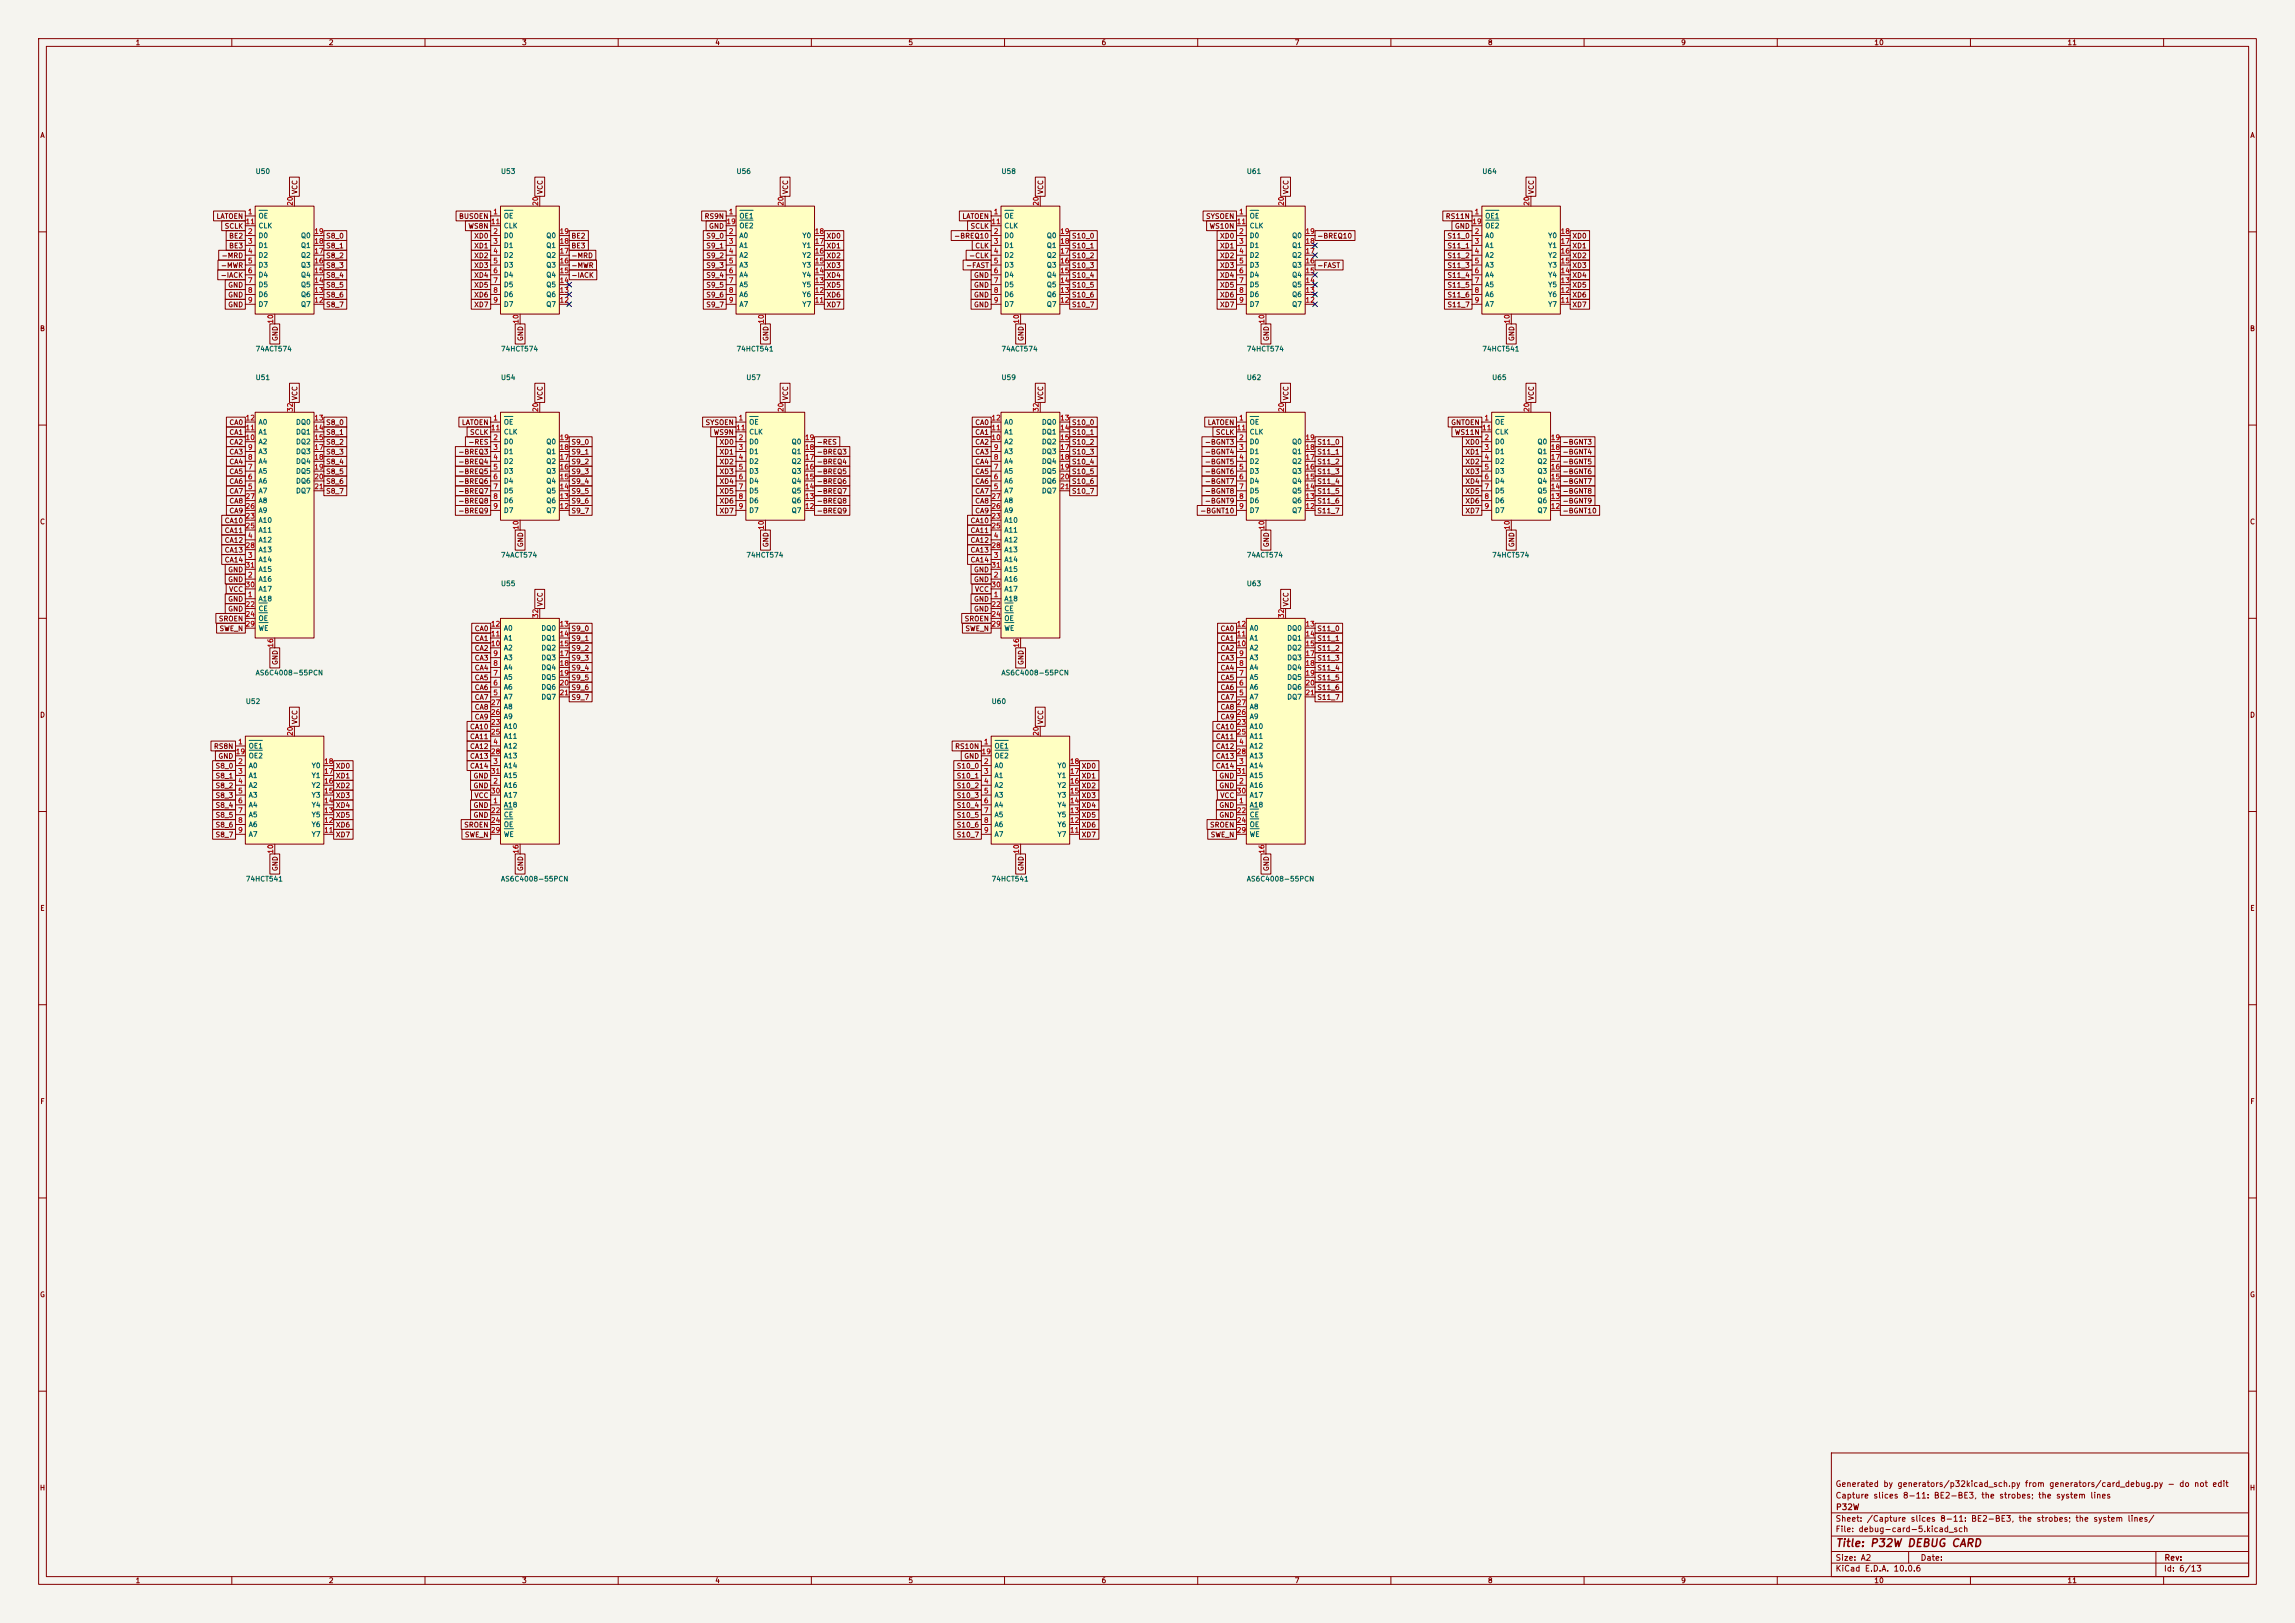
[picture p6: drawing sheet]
<svg xmlns="http://www.w3.org/2000/svg" width="594mm" height="420mm" viewBox="0 0 594 420" stroke-linecap="round" stroke-linejoin="round" font-family="sans-serif">
<defs><g id="words">
<text font-size="2" fill="#840000" x="475" y="400.8">Title: P32W DEBUG CARD</text>
<g font-size="1.5" fill="#840000">
<text x="475" y="388.1">Capture slices 8-11: BE2-BE3, the strobes; the system lines</text>
<text x="475" y="385.1">Generated by generators/p32kicad_sch.py from generators/card_debug.py - do not edit</text>
<text x="475" y="394.1">Sheet: /Capture slices 8-11: BE2-BE3, the strobes; the system lines/</text>
<text x="475.1" y="391.1">P32W</text>
<text x="475" y="396.8">File: debug-card-5.kicad_sch</text>
<text x="475" y="407">KiCad E.D.A. 10.0.6</text>
<text x="475" y="404.2">Size: A2</text>
<text x="497" y="404.2">Date:</text>
<text x="560" y="407">Id: 6/13</text>
<text x="560.1" y="404.2">Rev:</text>
</g>
<g font-size="1.3" fill="#840000">
<text x="35" y="12">1</text>
<text x="85" y="12">2</text>
<text x="135" y="12">3</text>
<text x="185" y="12">4</text>
<text x="235" y="12">5</text>
<text x="285" y="12">6</text>
<text x="335" y="12">7</text>
<text x="385" y="12">8</text>
<text x="435" y="12">9</text>
<text x="485" y="12">10</text>
<text x="535" y="12">11</text>
<text x="10.3" y="36">A</text>
<text x="582.3" y="36">A</text>
<text x="77.3" y="50.4" transform="rotate(-90 77.3 50.4)">VCC</text>
<text x="140.8" y="50.4" transform="rotate(-90 140.8 50.4)">VCC</text>
<text x="204.3" y="50.4" transform="rotate(-90 204.3 50.4)">VCC</text>
<text x="270.3" y="50.4" transform="rotate(-90 270.3 50.4)">VCC</text>
<text x="333.8" y="50.4" transform="rotate(-90 333.8 50.4)">VCC</text>
<text x="397.3" y="50.4" transform="rotate(-90 397.3 50.4)">VCC</text>
<text x="55.9" y="56.9">LATOEN</text>
<text x="58" y="59.5">SCLK</text>
<text x="118.7" y="56.9">BUSOEN</text>
<text x="121.1" y="59.5">WS8N</text>
<text x="182.2" y="56.9">RS9N</text>
<text x="183.4" y="59.5">GND</text>
<text x="248.9" y="56.9">LATOEN</text>
<text x="251.1" y="59.5">SCLK</text>
<text x="312" y="56.9">SYSOEN</text>
<text x="312.9" y="59.5">WS10N</text>
<text x="374.1" y="56.9">RS11N</text>
<text x="376.4" y="59.5">GND</text>
<text x="59.2" y="62">BE2</text>
<text x="59.2" y="64.6">BE3</text>
<text x="84.3" y="64.6">S8_1</text>
<text x="84.3" y="62">S8_0</text>
<text x="122.6" y="62">XD0</text>
<text x="122.6" y="64.6">XD1</text>
<text x="147.8" y="62">BE2</text>
<text x="147.8" y="64.6">BE3</text>
<text x="182.7" y="62">S9_0</text>
<text x="182.7" y="64.6">S9_1</text>
<text x="213.8" y="62">XD0</text>
<text x="213.8" y="64.6">XD1</text>
<text x="246.8" y="62">-BREQ10</text>
<text x="252.3" y="64.6">CLK</text>
<text x="277.3" y="62">S10_0</text>
<text x="277.3" y="64.6">S10_1</text>
<text x="315.6" y="62">XD0</text>
<text x="315.6" y="64.6">XD1</text>
<text x="340.8" y="62">-BREQ10</text>
<text x="374.5" y="62">S11_0</text>
<text x="374.5" y="64.6">S11_1</text>
<text x="406.8" y="62">XD0</text>
<text x="406.8" y="64.6">XD1</text>
<text x="57.1" y="69.6">-MWR</text>
<text x="57.2" y="67.1">-MRD</text>
<text x="84.3" y="69.6">S8_3</text>
<text x="84.3" y="67.1">S8_2</text>
<text x="122.6" y="69.6">XD3</text>
<text x="122.6" y="67.1">XD2</text>
<text x="147.8" y="67.1">-MRD</text>
<text x="147.8" y="69.6">-MWR</text>
<text x="182.7" y="67.1">S9_2</text>
<text x="182.7" y="69.6">S9_3</text>
<text x="213.8" y="67.1">XD2</text>
<text x="213.8" y="69.6">XD3</text>
<text x="249.9" y="69.6">-FAST</text>
<text x="250.7" y="67.1">-CLK</text>
<text x="277.3" y="67.1">S10_2</text>
<text x="277.3" y="69.6">S10_3</text>
<text x="315.6" y="69.6">XD3</text>
<text x="315.6" y="67.1">XD2</text>
<text x="340.8" y="69.6">-FAST</text>
<text x="374.5" y="67.1">S11_2</text>
<text x="374.5" y="69.6">S11_3</text>
<text x="406.8" y="67.1">XD2</text>
<text x="406.8" y="69.6">XD3</text>
<text x="57" y="72.2">-IACK</text>
<text x="58.9" y="77.3">GND</text>
<text x="58.9" y="74.7">GND</text>
<text x="84.3" y="74.7">S8_5</text>
<text x="84.3" y="77.3">S8_6</text>
<text x="84.3" y="72.2">S8_4</text>
<text x="122.6" y="72.2">XD4</text>
<text x="122.6" y="74.7">XD5</text>
<text x="122.6" y="77.3">XD6</text>
<text x="147.8" y="72.2">-IACK</text>
<text x="182.7" y="72.2">S9_4</text>
<text x="182.7" y="74.7">S9_5</text>
<text x="182.7" y="77.3">S9_6</text>
<text x="213.8" y="74.7">XD5</text>
<text x="213.8" y="77.3">XD6</text>
<text x="213.8" y="72.2">XD4</text>
<text x="252" y="77.3">GND</text>
<text x="252" y="72.2">GND</text>
<text x="252" y="74.7">GND</text>
<text x="277.3" y="72.2">S10_4</text>
<text x="277.3" y="74.7">S10_5</text>
<text x="277.3" y="77.3">S10_6</text>
<text x="315.6" y="72.2">XD4</text>
<text x="315.6" y="74.7">XD5</text>
<text x="315.6" y="77.3">XD6</text>
<text x="374.5" y="72.2">S11_4</text>
<text x="374.5" y="74.7">S11_5</text>
<text x="374.5" y="77.3">S11_6</text>
<text x="406.8" y="77.3">XD6</text>
<text x="406.8" y="72.2">XD4</text>
<text x="406.8" y="74.7">XD5</text>
<text x="58.9" y="79.8">GND</text>
<text x="84.3" y="79.8">S8_7</text>
<text x="122.6" y="79.8">XD7</text>
<text x="182.7" y="79.8">S9_7</text>
<text x="213.8" y="79.8">XD7</text>
<text x="252" y="79.8">GND</text>
<text x="277.3" y="79.8">S10_7</text>
<text x="315.6" y="79.8">XD7</text>
<text x="374.5" y="79.8">S11_7</text>
<text x="406.8" y="79.8">XD7</text>
<text x="10.2" y="86">B</text>
<text x="72.2" y="88.4" transform="rotate(-90 72.2 88.4)">GND</text>
<text x="135.7" y="88.4" transform="rotate(-90 135.7 88.4)">GND</text>
<text x="199.2" y="88.4" transform="rotate(-90 199.2 88.4)">GND</text>
<text x="265.2" y="88.4" transform="rotate(-90 265.2 88.4)">GND</text>
<text x="328.7" y="88.4" transform="rotate(-90 328.7 88.4)">GND</text>
<text x="392.2" y="88.4" transform="rotate(-90 392.2 88.4)">GND</text>
<text x="582.2" y="86">B</text>
<text x="77.3" y="103.7" transform="rotate(-90 77.3 103.7)">VCC</text>
<text x="140.8" y="103.7" transform="rotate(-90 140.8 103.7)">VCC</text>
<text x="204.3" y="103.7" transform="rotate(-90 204.3 103.7)">VCC</text>
<text x="270.3" y="103.7" transform="rotate(-90 270.3 103.7)">VCC</text>
<text x="333.8" y="103.7" transform="rotate(-90 333.8 103.7)">VCC</text>
<text x="397.3" y="103.7" transform="rotate(-90 397.3 103.7)">VCC</text>
<text x="59.2" y="110.3">CA0</text>
<text x="59.2" y="112.8">CA1</text>
<text x="84.3" y="110.3">S8_0</text>
<text x="84.3" y="112.8">S8_1</text>
<text x="119.4" y="110.3">LATOEN</text>
<text x="121.5" y="112.8">SCLK</text>
<text x="182.5" y="110.3">SYSOEN</text>
<text x="184.6" y="112.8">WS9N</text>
<text x="252.3" y="110.3">CA0</text>
<text x="252.3" y="112.8">CA1</text>
<text x="277.3" y="110.3">S10_0</text>
<text x="277.3" y="112.8">S10_1</text>
<text x="312.4" y="110.3">LATOEN</text>
<text x="314.6" y="112.8">SCLK</text>
<text x="375.5" y="110.3">GNTOEN</text>
<text x="376.4" y="112.8">WS11N</text>
<text x="59.2" y="115.4">CA2</text>
<text x="59.2" y="117.9">CA3</text>
<text x="84.3" y="117.9">S8_3</text>
<text x="84.3" y="115.4">S8_2</text>
<text x="118.5" y="117.9">-BREQ3</text>
<text x="121.1" y="115.4">-RES</text>
<text x="147.8" y="115.4">S9_0</text>
<text x="147.8" y="117.9">S9_1</text>
<text x="186.1" y="115.4">XD0</text>
<text x="186.1" y="117.9">XD1</text>
<text x="211.3" y="115.4">-RES</text>
<text x="211.3" y="117.9">-BREQ3</text>
<text x="252.3" y="115.4">CA2</text>
<text x="252.3" y="117.9">CA3</text>
<text x="277.3" y="115.4">S10_2</text>
<text x="277.3" y="117.9">S10_3</text>
<text x="311.7" y="115.4">-BGNT3</text>
<text x="311.7" y="117.9">-BGNT4</text>
<text x="340.8" y="115.4">S11_0</text>
<text x="340.8" y="117.9">S11_1</text>
<text x="379.1" y="115.4">XD0</text>
<text x="379.1" y="117.9">XD1</text>
<text x="404.3" y="117.9">-BGNT4</text>
<text x="404.3" y="115.4">-BGNT3</text>
<text x="59.2" y="120.4">CA4</text>
<text x="59.2" y="123">CA5</text>
<text x="59.2" y="125.5">CA6</text>
<text x="84.3" y="120.4">S8_4</text>
<text x="84.3" y="123">S8_5</text>
<text x="84.3" y="125.5">S8_6</text>
<text x="118.5" y="120.4">-BREQ4</text>
<text x="118.5" y="123">-BREQ5</text>
<text x="118.5" y="125.5">-BREQ6</text>
<text x="147.8" y="120.4">S9_2</text>
<text x="147.8" y="123">S9_3</text>
<text x="147.8" y="125.5">S9_4</text>
<text x="186.1" y="125.5">XD4</text>
<text x="186.1" y="120.4">XD2</text>
<text x="186.1" y="123">XD3</text>
<text x="211.3" y="120.4">-BREQ4</text>
<text x="211.3" y="123">-BREQ5</text>
<text x="211.3" y="125.5">-BREQ6</text>
<text x="252.3" y="120.4">CA4</text>
<text x="252.3" y="123">CA5</text>
<text x="252.3" y="125.5">CA6</text>
<text x="277.3" y="120.4">S10_4</text>
<text x="277.3" y="123">S10_5</text>
<text x="277.3" y="125.5">S10_6</text>
<text x="311.7" y="120.4">-BGNT5</text>
<text x="311.7" y="123">-BGNT6</text>
<text x="311.7" y="125.5">-BGNT7</text>
<text x="340.8" y="123">S11_3</text>
<text x="340.8" y="125.5">S11_4</text>
<text x="340.8" y="120.4">S11_2</text>
<text x="379.1" y="125.5">XD4</text>
<text x="379.1" y="120.4">XD2</text>
<text x="379.1" y="123">XD3</text>
<text x="404.3" y="125.5">-BGNT7</text>
<text x="404.3" y="123">-BGNT6</text>
<text x="404.3" y="120.4">-BGNT5</text>
<text x="59.2" y="130.6">CA8</text>
<text x="59.2" y="128.1">CA7</text>
<text x="84.3" y="128.1">S8_7</text>
<text x="118.5" y="128.1">-BREQ7</text>
<text x="118.5" y="130.6">-BREQ8</text>
<text x="147.8" y="130.6">S9_6</text>
<text x="147.8" y="128.1">S9_5</text>
<text x="186.1" y="128.1">XD5</text>
<text x="186.1" y="130.6">XD6</text>
<text x="211.3" y="130.6">-BREQ8</text>
<text x="211.3" y="128.1">-BREQ7</text>
<text x="252.3" y="128.1">CA7</text>
<text x="252.3" y="130.6">CA8</text>
<text x="277.3" y="128.1">S10_7</text>
<text x="311.7" y="128.1">-BGNT8</text>
<text x="311.7" y="130.6">-BGNT9</text>
<text x="340.8" y="128.1">S11_5</text>
<text x="340.8" y="130.6">S11_6</text>
<text x="379.1" y="128.1">XD5</text>
<text x="379.1" y="130.6">XD6</text>
<text x="404.3" y="130.6">-BGNT9</text>
<text x="404.3" y="128.1">-BGNT8</text>
<text x="10.2" y="136">C</text>
<text x="58" y="135.7">CA10</text>
<text x="59.2" y="133.1">CA9</text>
<text x="118.5" y="133.1">-BREQ9</text>
<text x="147.8" y="133.1">S9_7</text>
<text x="186.1" y="133.1">XD7</text>
<text x="211.3" y="133.1">-BREQ9</text>
<text x="251.1" y="135.7">CA10</text>
<text x="252.3" y="133.1">CA9</text>
<text x="310.5" y="133.1">-BGNT10</text>
<text x="340.8" y="133.1">S11_7</text>
<text x="379.1" y="133.1">XD7</text>
<text x="404.3" y="133.1">-BGNT10</text>
<text x="582.2" y="136">C</text>
<text x="58" y="138.2">CA11</text>
<text x="58" y="140.8">CA12</text>
<text x="58" y="143.3">CA13</text>
<text x="135.7" y="141.7" transform="rotate(-90 135.7 141.7)">GND</text>
<text x="199.2" y="141.7" transform="rotate(-90 199.2 141.7)">GND</text>
<text x="251.1" y="138.2">CA11</text>
<text x="251.1" y="140.8">CA12</text>
<text x="251.1" y="143.3">CA13</text>
<text x="328.7" y="141.7" transform="rotate(-90 328.7 141.7)">GND</text>
<text x="392.2" y="141.7" transform="rotate(-90 392.2 141.7)">GND</text>
<text x="58" y="145.8">CA14</text>
<text x="58.9" y="148.4">GND</text>
<text x="251.1" y="145.8">CA14</text>
<text x="252" y="148.4">GND</text>
<text x="58.9" y="150.9">GND</text>
<text x="58.9" y="156">GND</text>
<text x="59.2" y="153.5">VCC</text>
<text x="252" y="150.9">GND</text>
<text x="252" y="156">GND</text>
<text x="252.2" y="153.5">VCC</text>
<text x="56.5" y="161.1">SROEN</text>
<text x="58.9" y="158.5">GND</text>
<text x="140.8" y="157" transform="rotate(-90 140.8 157)">VCC</text>
<text x="249.5" y="161.1">SROEN</text>
<text x="252" y="158.5">GND</text>
<text x="333.8" y="157" transform="rotate(-90 333.8 157)">VCC</text>
<text x="56.7" y="163.6">SWE_N</text>
<text x="122.7" y="163.6">CA0</text>
<text x="122.7" y="166.2">CA1</text>
<text x="147.8" y="163.6">S9_0</text>
<text x="147.8" y="166.2">S9_1</text>
<text x="249.7" y="163.6">SWE_N</text>
<text x="315.8" y="163.6">CA0</text>
<text x="315.8" y="166.2">CA1</text>
<text x="340.8" y="163.6">S11_0</text>
<text x="340.8" y="166.2">S11_1</text>
<text x="72.2" y="172.2" transform="rotate(-90 72.2 172.2)">GND</text>
<text x="122.7" y="168.7">CA2</text>
<text x="122.7" y="171.2">CA3</text>
<text x="122.7" y="173.8">CA4</text>
<text x="147.8" y="168.7">S9_2</text>
<text x="147.8" y="171.2">S9_3</text>
<text x="147.8" y="173.8">S9_4</text>
<text x="265.2" y="172.2" transform="rotate(-90 265.2 172.2)">GND</text>
<text x="315.8" y="168.7">CA2</text>
<text x="315.8" y="171.2">CA3</text>
<text x="315.8" y="173.8">CA4</text>
<text x="340.8" y="168.7">S11_2</text>
<text x="340.8" y="171.2">S11_3</text>
<text x="340.8" y="173.8">S11_4</text>
<text x="122.7" y="176.3">CA5</text>
<text x="122.7" y="178.9">CA6</text>
<text x="147.8" y="176.3">S9_5</text>
<text x="147.8" y="178.9">S9_6</text>
<text x="315.8" y="176.3">CA5</text>
<text x="315.8" y="178.9">CA6</text>
<text x="340.8" y="176.3">S11_5</text>
<text x="340.8" y="178.9">S11_6</text>
<text x="10.2" y="186">D</text>
<text x="122.7" y="183.9">CA8</text>
<text x="122.7" y="181.4">CA7</text>
<text x="147.8" y="181.4">S9_7</text>
<text x="315.8" y="183.9">CA8</text>
<text x="315.8" y="181.4">CA7</text>
<text x="340.8" y="181.4">S11_7</text>
<text x="582.2" y="186">D</text>
<text x="77.3" y="187.5" transform="rotate(-90 77.3 187.5)">VCC</text>
<text x="121.5" y="189">CA10</text>
<text x="121.5" y="191.6">CA11</text>
<text x="122.7" y="186.5">CA9</text>
<text x="270.3" y="187.5" transform="rotate(-90 270.3 187.5)">VCC</text>
<text x="314.6" y="189">CA10</text>
<text x="314.6" y="191.6">CA11</text>
<text x="315.8" y="186.5">CA9</text>
<text x="55.2" y="194.1">RS8N</text>
<text x="56.4" y="196.6">GND</text>
<text x="121.5" y="194.1">CA12</text>
<text x="121.5" y="196.6">CA13</text>
<text x="247.1" y="194.1">RS10N</text>
<text x="249.4" y="196.6">GND</text>
<text x="314.6" y="194.1">CA12</text>
<text x="314.6" y="196.6">CA13</text>
<text x="55.7" y="199.2">S8_0</text>
<text x="55.7" y="201.7">S8_1</text>
<text x="86.8" y="201.7">XD1</text>
<text x="86.8" y="199.2">XD0</text>
<text x="121.5" y="199.2">CA14</text>
<text x="122.4" y="201.7">GND</text>
<text x="247.5" y="199.2">S10_0</text>
<text x="247.5" y="201.7">S10_1</text>
<text x="279.8" y="201.7">XD1</text>
<text x="279.8" y="199.2">XD0</text>
<text x="314.6" y="199.2">CA14</text>
<text x="315.5" y="201.7">GND</text>
<text x="55.7" y="206.8">S8_3</text>
<text x="55.7" y="209.3">S8_4</text>
<text x="55.7" y="204.3">S8_2</text>
<text x="86.8" y="204.3">XD2</text>
<text x="86.8" y="206.8">XD3</text>
<text x="86.8" y="209.3">XD4</text>
<text x="122.4" y="204.3">GND</text>
<text x="122.4" y="209.3">GND</text>
<text x="122.7" y="206.8">VCC</text>
<text x="247.5" y="206.8">S10_3</text>
<text x="247.5" y="209.3">S10_4</text>
<text x="247.5" y="204.3">S10_2</text>
<text x="279.8" y="204.3">XD2</text>
<text x="279.8" y="206.8">XD3</text>
<text x="279.8" y="209.3">XD4</text>
<text x="315.5" y="204.3">GND</text>
<text x="315.5" y="209.3">GND</text>
<text x="315.7" y="206.8">VCC</text>
<text x="55.7" y="211.9">S8_5</text>
<text x="55.7" y="214.4">S8_6</text>
<text x="86.8" y="214.4">XD6</text>
<text x="86.8" y="211.9">XD5</text>
<text x="120" y="214.4">SROEN</text>
<text x="122.4" y="211.9">GND</text>
<text x="247.5" y="211.9">S10_5</text>
<text x="247.5" y="214.4">S10_6</text>
<text x="279.8" y="214.4">XD6</text>
<text x="279.8" y="211.9">XD5</text>
<text x="313" y="214.4">SROEN</text>
<text x="315.5" y="211.9">GND</text>
<text x="55.7" y="217">S8_7</text>
<text x="86.8" y="217">XD7</text>
<text x="120.2" y="217">SWE_N</text>
<text x="247.5" y="217">S10_7</text>
<text x="279.8" y="217">XD7</text>
<text x="313.2" y="217">SWE_N</text>
<text x="72.2" y="225.6" transform="rotate(-90 72.2 225.6)">GND</text>
<text x="135.7" y="225.6" transform="rotate(-90 135.7 225.6)">GND</text>
<text x="265.2" y="225.6" transform="rotate(-90 265.2 225.6)">GND</text>
<text x="328.7" y="225.6" transform="rotate(-90 328.7 225.6)">GND</text>
<text x="10.3" y="236">E</text>
<text x="582.3" y="236">E</text>
<text x="10.3" y="286">F</text>
<text x="582.3" y="286">F</text>
<text x="10.2" y="336">G</text>
<text x="582.2" y="336">G</text>
<text x="10.2" y="386">H</text>
<text x="582.2" y="386">H</text>
<text x="35" y="410">1</text>
<text x="85" y="410">2</text>
<text x="135" y="410">3</text>
<text x="185" y="410">4</text>
<text x="235" y="410">5</text>
<text x="285" y="410">6</text>
<text x="335" y="410">7</text>
<text x="385" y="410">8</text>
<text x="435" y="410">9</text>
<text x="485" y="410">10</text>
<text x="535" y="410">11</text>
</g>
<g font-size="1.3" fill="#006464">
<text x="66" y="45.3">U50</text>
<text x="129.5" y="45.3">U53</text>
<text x="190.5" y="45.3">U56</text>
<text x="259.1" y="45.3">U58</text>
<text x="322.6" y="45.3">U61</text>
<text x="383.5" y="45.3">U64</text>
<text x="66.8" y="56.8">OE</text>
<text x="66.8" y="59.4">CLK</text>
<text x="130.3" y="56.8">OE</text>
<text x="130.3" y="59.4">CLK</text>
<text x="191.2" y="56.8">OE1</text>
<text x="191.2" y="59.4">OE2</text>
<text x="259.8" y="56.8">OE</text>
<text x="259.8" y="59.4">CLK</text>
<text x="323.3" y="56.8">OE</text>
<text x="323.3" y="59.4">CLK</text>
<text x="384.3" y="56.8">OE1</text>
<text x="384.3" y="59.4">OE2</text>
<text x="66.8" y="61.9">D0</text>
<text x="66.8" y="64.5">D1</text>
<text x="77.8" y="64.5">Q1</text>
<text x="77.8" y="61.9">Q0</text>
<text x="130.3" y="61.9">D0</text>
<text x="130.3" y="64.5">D1</text>
<text x="141.3" y="64.5">Q1</text>
<text x="141.3" y="61.9">Q0</text>
<text x="191.2" y="61.9">A0</text>
<text x="191.2" y="64.5">A1</text>
<text x="207.5" y="64.5">Y1</text>
<text x="207.5" y="61.9">Y0</text>
<text x="259.8" y="61.9">D0</text>
<text x="259.8" y="64.5">D1</text>
<text x="270.8" y="64.5">Q1</text>
<text x="270.8" y="61.9">Q0</text>
<text x="323.3" y="61.9">D0</text>
<text x="323.3" y="64.5">D1</text>
<text x="334.3" y="64.5">Q1</text>
<text x="334.3" y="61.9">Q0</text>
<text x="384.3" y="61.9">A0</text>
<text x="384.3" y="64.5">A1</text>
<text x="400.6" y="64.5">Y1</text>
<text x="400.6" y="61.9">Y0</text>
<text x="66.8" y="67">D2</text>
<text x="66.8" y="69.5">D3</text>
<text x="77.8" y="69.5">Q3</text>
<text x="77.8" y="67">Q2</text>
<text x="130.3" y="67">D2</text>
<text x="130.3" y="69.5">D3</text>
<text x="141.3" y="69.5">Q3</text>
<text x="141.3" y="67">Q2</text>
<text x="191.2" y="67">A2</text>
<text x="191.2" y="69.5">A3</text>
<text x="207.5" y="69.5">Y3</text>
<text x="207.5" y="67">Y2</text>
<text x="259.8" y="67">D2</text>
<text x="259.8" y="69.5">D3</text>
<text x="270.8" y="69.5">Q3</text>
<text x="270.8" y="67">Q2</text>
<text x="323.3" y="67">D2</text>
<text x="323.3" y="69.5">D3</text>
<text x="334.3" y="69.5">Q3</text>
<text x="334.3" y="67">Q2</text>
<text x="384.3" y="67">A2</text>
<text x="384.3" y="69.5">A3</text>
<text x="400.6" y="69.5">Y3</text>
<text x="400.6" y="67">Y2</text>
<text x="66.8" y="72.1">D4</text>
<text x="66.8" y="74.6">D5</text>
<text x="66.8" y="77.2">D6</text>
<text x="77.8" y="77.2">Q6</text>
<text x="77.8" y="74.6">Q5</text>
<text x="77.8" y="72.1">Q4</text>
<text x="130.3" y="72.1">D4</text>
<text x="130.3" y="74.6">D5</text>
<text x="130.3" y="77.2">D6</text>
<text x="141.3" y="77.2">Q6</text>
<text x="141.3" y="74.6">Q5</text>
<text x="141.3" y="72.1">Q4</text>
<text x="191.2" y="72.1">A4</text>
<text x="191.2" y="74.6">A5</text>
<text x="191.2" y="77.2">A6</text>
<text x="207.5" y="77.2">Y6</text>
<text x="207.5" y="74.6">Y5</text>
<text x="207.5" y="72.1">Y4</text>
<text x="259.8" y="72.1">D4</text>
<text x="259.8" y="74.6">D5</text>
<text x="259.8" y="77.2">D6</text>
<text x="270.8" y="77.2">Q6</text>
<text x="270.8" y="74.6">Q5</text>
<text x="270.8" y="72.1">Q4</text>
<text x="323.3" y="72.1">D4</text>
<text x="323.3" y="74.6">D5</text>
<text x="323.3" y="77.2">D6</text>
<text x="334.3" y="77.2">Q6</text>
<text x="334.3" y="74.6">Q5</text>
<text x="334.3" y="72.1">Q4</text>
<text x="384.3" y="72.1">A4</text>
<text x="384.3" y="74.6">A5</text>
<text x="384.3" y="77.2">A6</text>
<text x="400.6" y="77.2">Y6</text>
<text x="400.6" y="74.6">Y5</text>
<text x="400.6" y="72.1">Y4</text>
<text x="66.8" y="79.7">D7</text>
<text x="77.8" y="79.7">Q7</text>
<text x="130.3" y="79.7">D7</text>
<text x="141.3" y="79.7">Q7</text>
<text x="191.2" y="79.7">A7</text>
<text x="207.5" y="79.7">Y7</text>
<text x="259.8" y="79.7">D7</text>
<text x="270.8" y="79.7">Q7</text>
<text x="323.3" y="79.7">D7</text>
<text x="334.3" y="79.7">Q7</text>
<text x="384.3" y="79.7">A7</text>
<text x="400.6" y="79.7">Y7</text>
<text x="66" y="91.2">74ACT574</text>
<text x="129.5" y="91.2">74HCT574</text>
<text x="190.5" y="91.2">74HCT541</text>
<text x="259.1" y="91.2">74ACT574</text>
<text x="322.6" y="91.2">74HCT574</text>
<text x="383.5" y="91.2">74HCT541</text>
<text x="66" y="98.6">U51</text>
<text x="129.5" y="98.6">U54</text>
<text x="193" y="98.6">U57</text>
<text x="259.1" y="98.6">U59</text>
<text x="322.6" y="98.6">U62</text>
<text x="386.1" y="98.6">U65</text>
<text x="66.8" y="112.7">A1</text>
<text x="66.8" y="110.2">A0</text>
<text x="76.5" y="110.2">DQ0</text>
<text x="76.5" y="112.7">DQ1</text>
<text x="130.3" y="110.2">OE</text>
<text x="130.3" y="112.7">CLK</text>
<text x="193.8" y="110.2">OE</text>
<text x="193.8" y="112.7">CLK</text>
<text x="259.8" y="112.7">A1</text>
<text x="259.8" y="110.2">A0</text>
<text x="269.5" y="110.2">DQ0</text>
<text x="269.5" y="112.7">DQ1</text>
<text x="323.3" y="110.2">OE</text>
<text x="323.3" y="112.7">CLK</text>
<text x="386.8" y="110.2">OE</text>
<text x="386.8" y="112.7">CLK</text>
<text x="66.8" y="117.8">A3</text>
<text x="66.8" y="115.3">A2</text>
<text x="76.5" y="115.3">DQ2</text>
<text x="76.5" y="117.8">DQ3</text>
<text x="130.3" y="115.3">D0</text>
<text x="130.3" y="117.8">D1</text>
<text x="141.3" y="117.8">Q1</text>
<text x="141.3" y="115.3">Q0</text>
<text x="193.8" y="115.3">D0</text>
<text x="193.8" y="117.8">D1</text>
<text x="204.8" y="117.8">Q1</text>
<text x="204.8" y="115.3">Q0</text>
<text x="259.8" y="117.8">A3</text>
<text x="259.8" y="115.3">A2</text>
<text x="269.5" y="115.3">DQ2</text>
<text x="269.5" y="117.8">DQ3</text>
<text x="323.3" y="115.3">D0</text>
<text x="323.3" y="117.8">D1</text>
<text x="334.3" y="117.8">Q1</text>
<text x="334.3" y="115.3">Q0</text>
<text x="386.8" y="115.3">D0</text>
<text x="386.8" y="117.8">D1</text>
<text x="397.8" y="117.8">Q1</text>
<text x="397.8" y="115.3">Q0</text>
<text x="66.8" y="125.4">A6</text>
<text x="66.8" y="122.9">A5</text>
<text x="66.8" y="120.3">A4</text>
<text x="76.5" y="120.3">DQ4</text>
<text x="76.5" y="122.9">DQ5</text>
<text x="76.5" y="125.4">DQ6</text>
<text x="130.3" y="120.3">D2</text>
<text x="130.3" y="122.9">D3</text>
<text x="130.3" y="125.4">D4</text>
<text x="141.3" y="125.4">Q4</text>
<text x="141.3" y="122.9">Q3</text>
<text x="141.3" y="120.3">Q2</text>
<text x="193.8" y="120.3">D2</text>
<text x="193.8" y="122.9">D3</text>
<text x="193.8" y="125.4">D4</text>
<text x="204.8" y="125.4">Q4</text>
<text x="204.8" y="122.9">Q3</text>
<text x="204.8" y="120.3">Q2</text>
<text x="259.8" y="125.4">A6</text>
<text x="259.8" y="122.9">A5</text>
<text x="259.8" y="120.3">A4</text>
<text x="269.5" y="120.3">DQ4</text>
<text x="269.5" y="122.9">DQ5</text>
<text x="269.5" y="125.4">DQ6</text>
<text x="323.3" y="120.3">D2</text>
<text x="323.3" y="122.9">D3</text>
<text x="323.3" y="125.4">D4</text>
<text x="334.3" y="125.4">Q4</text>
<text x="334.3" y="122.9">Q3</text>
<text x="334.3" y="120.3">Q2</text>
<text x="386.8" y="120.3">D2</text>
<text x="386.8" y="122.9">D3</text>
<text x="386.8" y="125.4">D4</text>
<text x="397.8" y="125.4">Q4</text>
<text x="397.8" y="122.9">Q3</text>
<text x="397.8" y="120.3">Q2</text>
<text x="66.8" y="128">A7</text>
<text x="66.8" y="130.5">A8</text>
<text x="76.5" y="128">DQ7</text>
<text x="130.3" y="128">D5</text>
<text x="130.3" y="130.5">D6</text>
<text x="141.3" y="130.5">Q6</text>
<text x="141.3" y="128">Q5</text>
<text x="193.8" y="128">D5</text>
<text x="193.8" y="130.5">D6</text>
<text x="204.8" y="130.5">Q6</text>
<text x="204.8" y="128">Q5</text>
<text x="259.8" y="128">A7</text>
<text x="259.8" y="130.5">A8</text>
<text x="269.5" y="128">DQ7</text>
<text x="323.3" y="128">D5</text>
<text x="323.3" y="130.5">D6</text>
<text x="334.3" y="130.5">Q6</text>
<text x="334.3" y="128">Q5</text>
<text x="386.8" y="128">D5</text>
<text x="386.8" y="130.5">D6</text>
<text x="397.8" y="130.5">Q6</text>
<text x="397.8" y="128">Q5</text>
<text x="66.8" y="135.6">A10</text>
<text x="66.8" y="133">A9</text>
<text x="130.3" y="133">D7</text>
<text x="141.3" y="133">Q7</text>
<text x="193.8" y="133">D7</text>
<text x="204.8" y="133">Q7</text>
<text x="259.8" y="135.6">A10</text>
<text x="259.8" y="133">A9</text>
<text x="323.3" y="133">D7</text>
<text x="334.3" y="133">Q7</text>
<text x="386.8" y="133">D7</text>
<text x="397.8" y="133">Q7</text>
<text x="66.8" y="140.7">A12</text>
<text x="66.8" y="138.1">A11</text>
<text x="66.8" y="143.2">A13</text>
<text x="259.8" y="140.7">A12</text>
<text x="259.8" y="138.1">A11</text>
<text x="259.8" y="143.2">A13</text>
<text x="66.8" y="145.7">A14</text>
<text x="66.8" y="148.3">A15</text>
<text x="129.5" y="144.6">74ACT574</text>
<text x="193" y="144.6">74HCT574</text>
<text x="259.8" y="145.7">A14</text>
<text x="259.8" y="148.3">A15</text>
<text x="322.6" y="144.6">74ACT574</text>
<text x="386.1" y="144.6">74HCT574</text>
<text x="66.8" y="155.9">A18</text>
<text x="66.8" y="150.8">A16</text>
<text x="66.8" y="153.4">A17</text>
<text x="129.5" y="152">U55</text>
<text x="259.8" y="155.9">A18</text>
<text x="259.8" y="150.8">A16</text>
<text x="259.8" y="153.4">A17</text>
<text x="322.6" y="152">U63</text>
<text x="66.8" y="158.4">CE</text>
<text x="66.8" y="161">OE</text>
<text x="259.8" y="158.4">CE</text>
<text x="259.8" y="161">OE</text>
<text x="66.8" y="163.5">WE</text>
<text x="130.3" y="166.1">A1</text>
<text x="130.3" y="163.5">A0</text>
<text x="140" y="163.5">DQ0</text>
<text x="140" y="166.1">DQ1</text>
<text x="259.8" y="163.5">WE</text>
<text x="323.3" y="166.1">A1</text>
<text x="323.3" y="163.5">A0</text>
<text x="333" y="163.5">DQ0</text>
<text x="333" y="166.1">DQ1</text>
<text x="130.3" y="173.7">A4</text>
<text x="130.3" y="171.1">A3</text>
<text x="130.3" y="168.6">A2</text>
<text x="140" y="168.6">DQ2</text>
<text x="140" y="171.1">DQ3</text>
<text x="140" y="173.7">DQ4</text>
<text x="323.3" y="173.7">A4</text>
<text x="323.3" y="171.1">A3</text>
<text x="323.3" y="168.6">A2</text>
<text x="333" y="168.6">DQ2</text>
<text x="333" y="171.1">DQ3</text>
<text x="333" y="173.7">DQ4</text>
<text x="66" y="175.1">AS6C4008-55PCN</text>
<text x="130.3" y="178.8">A6</text>
<text x="130.3" y="176.2">A5</text>
<text x="140" y="176.2">DQ5</text>
<text x="140" y="178.8">DQ6</text>
<text x="259.1" y="175.1">AS6C4008-55PCN</text>
<text x="323.3" y="178.8">A6</text>
<text x="323.3" y="176.2">A5</text>
<text x="333" y="176.2">DQ5</text>
<text x="333" y="178.8">DQ6</text>
<text x="63.5" y="182.5">U52</text>
<text x="130.3" y="181.3">A7</text>
<text x="130.3" y="183.8">A8</text>
<text x="140" y="181.3">DQ7</text>
<text x="256.5" y="182.5">U60</text>
<text x="323.3" y="181.3">A7</text>
<text x="323.3" y="183.8">A8</text>
<text x="333" y="181.3">DQ7</text>
<text x="130.3" y="188.9">A10</text>
<text x="130.3" y="191.5">A11</text>
<text x="130.3" y="186.4">A9</text>
<text x="323.3" y="188.9">A10</text>
<text x="323.3" y="191.5">A11</text>
<text x="323.3" y="186.4">A9</text>
<text x="64.2" y="194">OE1</text>
<text x="64.2" y="196.5">OE2</text>
<text x="130.3" y="194">A12</text>
<text x="130.3" y="196.5">A13</text>
<text x="257.3" y="194">OE1</text>
<text x="257.3" y="196.5">OE2</text>
<text x="323.3" y="194">A12</text>
<text x="323.3" y="196.5">A13</text>
<text x="64.2" y="199.1">A0</text>
<text x="64.2" y="201.6">A1</text>
<text x="80.5" y="201.6">Y1</text>
<text x="80.5" y="199.1">Y0</text>
<text x="130.3" y="199.1">A14</text>
<text x="130.3" y="201.6">A15</text>
<text x="257.3" y="199.1">A0</text>
<text x="257.3" y="201.6">A1</text>
<text x="273.6" y="201.6">Y1</text>
<text x="273.6" y="199.1">Y0</text>
<text x="323.3" y="199.1">A14</text>
<text x="323.3" y="201.6">A15</text>
<text x="64.2" y="204.2">A2</text>
<text x="64.2" y="206.7">A3</text>
<text x="64.2" y="209.2">A4</text>
<text x="80.5" y="209.2">Y4</text>
<text x="80.5" y="206.7">Y3</text>
<text x="80.5" y="204.2">Y2</text>
<text x="130.3" y="209.2">A18</text>
<text x="130.3" y="204.2">A16</text>
<text x="130.3" y="206.7">A17</text>
<text x="257.3" y="204.2">A2</text>
<text x="257.3" y="206.7">A3</text>
<text x="257.3" y="209.2">A4</text>
<text x="273.6" y="209.2">Y4</text>
<text x="273.6" y="206.7">Y3</text>
<text x="273.6" y="204.2">Y2</text>
<text x="323.3" y="209.2">A18</text>
<text x="323.3" y="204.2">A16</text>
<text x="323.3" y="206.7">A17</text>
<text x="64.2" y="211.8">A5</text>
<text x="64.2" y="214.3">A6</text>
<text x="80.5" y="214.3">Y6</text>
<text x="80.5" y="211.8">Y5</text>
<text x="130.3" y="211.8">CE</text>
<text x="130.3" y="214.3">OE</text>
<text x="257.3" y="211.8">A5</text>
<text x="257.3" y="214.3">A6</text>
<text x="273.6" y="214.3">Y6</text>
<text x="273.6" y="211.8">Y5</text>
<text x="323.3" y="211.8">CE</text>
<text x="323.3" y="214.3">OE</text>
<text x="64.2" y="216.9">A7</text>
<text x="80.5" y="216.9">Y7</text>
<text x="130.3" y="216.9">WE</text>
<text x="257.3" y="216.9">A7</text>
<text x="273.6" y="216.9">Y7</text>
<text x="323.3" y="216.9">WE</text>
<text x="63.5" y="228.4">74HCT541</text>
<text x="129.5" y="228.4">AS6C4008-55PCN</text>
<text x="256.5" y="228.4">74HCT541</text>
<text x="322.6" y="228.4">AS6C4008-55PCN</text>
</g>
<g font-size="1.3" fill="#a90000">
<text x="76.1" y="53.4" transform="rotate(-90 76.1 53.4)">20</text>
<text x="139.6" y="53.4" transform="rotate(-90 139.6 53.4)">20</text>
<text x="203.1" y="53.4" transform="rotate(-90 203.1 53.4)">20</text>
<text x="269.1" y="53.4" transform="rotate(-90 269.1 53.4)">20</text>
<text x="332.6" y="53.4" transform="rotate(-90 332.6 53.4)">20</text>
<text x="396.1" y="53.4" transform="rotate(-90 396.1 53.4)">20</text>
<text x="63.4" y="58.3">11</text>
<text x="64" y="55.7">1</text>
<text x="126.9" y="58.3">11</text>
<text x="127.5" y="55.7">1</text>
<text x="187.9" y="58.3">19</text>
<text x="188.5" y="55.7">1</text>
<text x="256.5" y="58.3">11</text>
<text x="257.1" y="55.7">1</text>
<text x="320" y="58.3">11</text>
<text x="320.6" y="55.7">1</text>
<text x="380.9" y="58.3">19</text>
<text x="381.5" y="55.7">1</text>
<text x="64" y="60.8">2</text>
<text x="64" y="63.4">3</text>
<text x="64" y="65.9">4</text>
<text x="81.2" y="65.9">17</text>
<text x="81.2" y="63.4">18</text>
<text x="81.2" y="60.8">19</text>
<text x="127.5" y="60.8">2</text>
<text x="127.5" y="63.4">3</text>
<text x="127.5" y="65.9">4</text>
<text x="144.7" y="65.9">17</text>
<text x="144.7" y="63.4">18</text>
<text x="144.7" y="60.8">19</text>
<text x="188.5" y="60.8">2</text>
<text x="188.5" y="63.4">3</text>
<text x="188.5" y="65.9">4</text>
<text x="210.8" y="65.9">16</text>
<text x="210.8" y="63.4">17</text>
<text x="210.8" y="60.8">18</text>
<text x="257.1" y="60.8">2</text>
<text x="257.1" y="63.4">3</text>
<text x="257.1" y="65.9">4</text>
<text x="274.3" y="65.9">17</text>
<text x="274.3" y="63.4">18</text>
<text x="274.3" y="60.8">19</text>
<text x="320.6" y="60.8">2</text>
<text x="320.6" y="63.4">3</text>
<text x="320.6" y="65.9">4</text>
<text x="337.8" y="65.9">17</text>
<text x="337.8" y="63.4">18</text>
<text x="337.8" y="60.8">19</text>
<text x="381.5" y="60.8">2</text>
<text x="381.5" y="63.4">3</text>
<text x="381.5" y="65.9">4</text>
<text x="403.8" y="65.9">16</text>
<text x="403.8" y="63.4">17</text>
<text x="403.8" y="60.8">18</text>
<text x="64" y="68.4">5</text>
<text x="64" y="71">6</text>
<text x="81.2" y="71">15</text>
<text x="81.2" y="68.4">16</text>
<text x="127.5" y="68.4">5</text>
<text x="127.5" y="71">6</text>
<text x="144.7" y="71">15</text>
<text x="144.7" y="68.4">16</text>
<text x="188.5" y="68.4">5</text>
<text x="188.5" y="71">6</text>
<text x="210.8" y="71">14</text>
<text x="210.8" y="68.4">15</text>
<text x="257.1" y="68.4">5</text>
<text x="257.1" y="71">6</text>
<text x="274.3" y="71">15</text>
<text x="274.3" y="68.4">16</text>
<text x="320.6" y="68.4">5</text>
<text x="320.6" y="71">6</text>
<text x="337.8" y="71">15</text>
<text x="337.8" y="68.4">16</text>
<text x="381.5" y="68.4">5</text>
<text x="381.5" y="71">6</text>
<text x="403.8" y="71">14</text>
<text x="403.8" y="68.4">15</text>
<text x="64" y="73.5">7</text>
<text x="64" y="76.1">8</text>
<text x="81.2" y="76.1">13</text>
<text x="81.2" y="73.5">14</text>
<text x="127.5" y="73.5">7</text>
<text x="127.5" y="76.1">8</text>
<text x="144.7" y="76.1">13</text>
<text x="144.7" y="73.5">14</text>
<text x="188.5" y="73.5">7</text>
<text x="188.5" y="76.1">8</text>
<text x="210.8" y="76.1">12</text>
<text x="210.8" y="73.5">13</text>
<text x="257.1" y="73.5">7</text>
<text x="257.1" y="76.1">8</text>
<text x="274.3" y="76.1">13</text>
<text x="274.3" y="73.5">14</text>
<text x="320.6" y="73.5">7</text>
<text x="320.6" y="76.1">8</text>
<text x="337.8" y="76.1">13</text>
<text x="337.8" y="73.5">14</text>
<text x="381.5" y="73.5">7</text>
<text x="381.5" y="76.1">8</text>
<text x="403.8" y="76.1">12</text>
<text x="403.8" y="73.5">13</text>
<text x="64" y="78.6">9</text>
<text x="71" y="83.9" transform="rotate(-90 71 83.9)">10</text>
<text x="81.2" y="78.6">12</text>
<text x="127.5" y="78.6">9</text>
<text x="134.5" y="83.9" transform="rotate(-90 134.5 83.9)">10</text>
<text x="144.7" y="78.6">12</text>
<text x="188.5" y="78.6">9</text>
<text x="198" y="83.9" transform="rotate(-90 198 83.9)">10</text>
<text x="210.8" y="78.6">11</text>
<text x="257.1" y="78.6">9</text>
<text x="264" y="83.9" transform="rotate(-90 264 83.9)">10</text>
<text x="274.3" y="78.6">12</text>
<text x="320.6" y="78.6">9</text>
<text x="327.5" y="83.9" transform="rotate(-90 327.5 83.9)">10</text>
<text x="337.8" y="78.6">12</text>
<text x="381.5" y="78.6">9</text>
<text x="391" y="83.9" transform="rotate(-90 391 83.9)">10</text>
<text x="403.8" y="78.6">11</text>
<text x="76.1" y="106.7" transform="rotate(-90 76.1 106.7)">32</text>
<text x="139.6" y="106.7" transform="rotate(-90 139.6 106.7)">20</text>
<text x="203.1" y="106.7" transform="rotate(-90 203.1 106.7)">20</text>
<text x="269.1" y="106.7" transform="rotate(-90 269.1 106.7)">32</text>
<text x="332.6" y="106.7" transform="rotate(-90 332.6 106.7)">20</text>
<text x="396.1" y="106.7" transform="rotate(-90 396.1 106.7)">20</text>
<text x="63.4" y="111.6">11</text>
<text x="63.4" y="109.1">12</text>
<text x="81.2" y="109.1">13</text>
<text x="81.2" y="111.6">14</text>
<text x="126.9" y="111.6">11</text>
<text x="127.5" y="109.1">1</text>
<text x="190.4" y="111.6">11</text>
<text x="191" y="109.1">1</text>
<text x="256.5" y="111.6">11</text>
<text x="256.5" y="109.1">12</text>
<text x="274.3" y="109.1">13</text>
<text x="274.3" y="111.6">14</text>
<text x="320" y="111.6">11</text>
<text x="320.6" y="109.1">1</text>
<text x="383.5" y="111.6">11</text>
<text x="384.1" y="109.1">1</text>
<text x="63.4" y="114.2">10</text>
<text x="64" y="119.2">8</text>
<text x="64" y="116.7">9</text>
<text x="81.2" y="114.2">15</text>
<text x="81.2" y="116.7">17</text>
<text x="81.2" y="119.2">18</text>
<text x="127.5" y="114.2">2</text>
<text x="127.5" y="116.7">3</text>
<text x="127.5" y="119.2">4</text>
<text x="144.7" y="119.2">17</text>
<text x="144.7" y="116.7">18</text>
<text x="144.7" y="114.2">19</text>
<text x="191" y="114.2">2</text>
<text x="191" y="116.7">3</text>
<text x="191" y="119.2">4</text>
<text x="208.2" y="119.2">17</text>
<text x="208.2" y="116.7">18</text>
<text x="208.2" y="114.2">19</text>
<text x="256.5" y="114.2">10</text>
<text x="257.1" y="119.2">8</text>
<text x="257.1" y="116.7">9</text>
<text x="274.3" y="114.2">15</text>
<text x="274.3" y="116.7">17</text>
<text x="274.3" y="119.2">18</text>
<text x="320.6" y="114.2">2</text>
<text x="320.6" y="116.7">3</text>
<text x="320.6" y="119.2">4</text>
<text x="337.8" y="119.2">17</text>
<text x="337.8" y="116.7">18</text>
<text x="337.8" y="114.2">19</text>
<text x="384.1" y="114.2">2</text>
<text x="384.1" y="116.7">3</text>
<text x="384.1" y="119.2">4</text>
<text x="401.3" y="119.2">17</text>
<text x="401.3" y="116.7">18</text>
<text x="401.3" y="114.2">19</text>
<text x="64" y="124.3">6</text>
<text x="64" y="121.8">7</text>
<text x="81.2" y="121.8">19</text>
<text x="81.2" y="124.3">20</text>
<text x="127.5" y="121.8">5</text>
<text x="127.5" y="124.3">6</text>
<text x="144.7" y="124.3">15</text>
<text x="144.7" y="121.8">16</text>
<text x="191" y="121.8">5</text>
<text x="191" y="124.3">6</text>
<text x="208.2" y="124.3">15</text>
<text x="208.2" y="121.8">16</text>
<text x="257.1" y="124.3">6</text>
<text x="257.1" y="121.8">7</text>
<text x="274.3" y="121.8">19</text>
<text x="274.3" y="124.3">20</text>
<text x="320.6" y="121.8">5</text>
<text x="320.6" y="124.3">6</text>
<text x="337.8" y="124.3">15</text>
<text x="337.8" y="121.8">16</text>
<text x="384.1" y="121.8">5</text>
<text x="384.1" y="124.3">6</text>
<text x="401.3" y="124.3">15</text>
<text x="401.3" y="121.8">16</text>
<text x="63.4" y="131.9">26</text>
<text x="63.4" y="129.4">27</text>
<text x="64" y="126.9">5</text>
<text x="81.2" y="126.9">21</text>
<text x="127.5" y="126.9">7</text>
<text x="127.5" y="129.4">8</text>
<text x="127.5" y="131.9">9</text>
<text x="144.7" y="131.9">12</text>
<text x="144.7" y="129.4">13</text>
<text x="144.7" y="126.9">14</text>
<text x="191" y="126.9">7</text>
<text x="191" y="129.4">8</text>
<text x="191" y="131.9">9</text>
<text x="208.2" y="131.9">12</text>
<text x="208.2" y="129.4">13</text>
<text x="208.2" y="126.9">14</text>
<text x="256.5" y="131.9">26</text>
<text x="256.5" y="129.4">27</text>
<text x="257.1" y="126.9">5</text>
<text x="274.3" y="126.9">21</text>
<text x="320.6" y="126.9">7</text>
<text x="320.6" y="129.4">8</text>
<text x="320.6" y="131.9">9</text>
<text x="337.8" y="131.9">12</text>
<text x="337.8" y="129.4">13</text>
<text x="337.8" y="126.9">14</text>
<text x="384.1" y="126.9">7</text>
<text x="384.1" y="129.4">8</text>
<text x="384.1" y="131.9">9</text>
<text x="401.3" y="131.9">12</text>
<text x="401.3" y="129.4">13</text>
<text x="401.3" y="126.9">14</text>
<text x="63.4" y="134.5">23</text>
<text x="63.4" y="137">25</text>
<text x="134.5" y="137.2" transform="rotate(-90 134.5 137.2)">10</text>
<text x="198" y="137.2" transform="rotate(-90 198 137.2)">10</text>
<text x="256.5" y="134.5">23</text>
<text x="256.5" y="137">25</text>
<text x="327.5" y="137.2" transform="rotate(-90 327.5 137.2)">10</text>
<text x="391" y="137.2" transform="rotate(-90 391 137.2)">10</text>
<text x="63.4" y="142.1">28</text>
<text x="64" y="139.6">4</text>
<text x="256.5" y="142.1">28</text>
<text x="257.1" y="139.6">4</text>
<text x="63.4" y="147.2">31</text>
<text x="64" y="149.7">2</text>
<text x="64" y="144.6">3</text>
<text x="256.5" y="147.2">31</text>
<text x="257.1" y="149.7">2</text>
<text x="257.1" y="144.6">3</text>
<text x="63.4" y="152.3">30</text>
<text x="64" y="154.8">1</text>
<text x="256.5" y="152.3">30</text>
<text x="257.1" y="154.8">1</text>
<text x="63.4" y="157.3">22</text>
<text x="63.4" y="159.9">24</text>
<text x="139.6" y="160.1" transform="rotate(-90 139.6 160.1)">32</text>
<text x="256.5" y="157.3">22</text>
<text x="256.5" y="159.9">24</text>
<text x="332.6" y="160.1" transform="rotate(-90 332.6 160.1)">32</text>
<text x="63.4" y="162.4">29</text>
<text x="71" y="167.7" transform="rotate(-90 71 167.7)">16</text>
<text x="126.9" y="167.5">10</text>
<text x="126.9" y="165">11</text>
<text x="126.9" y="162.4">12</text>
<text x="144.7" y="162.4">13</text>
<text x="144.7" y="165">14</text>
<text x="144.7" y="167.5">15</text>
<text x="256.5" y="162.4">29</text>
<text x="264" y="167.7" transform="rotate(-90 264 167.7)">16</text>
<text x="320" y="167.5">10</text>
<text x="320" y="165">11</text>
<text x="320" y="162.4">12</text>
<text x="337.8" y="162.4">13</text>
<text x="337.8" y="165">14</text>
<text x="337.8" y="167.5">15</text>
<text x="127.5" y="172.6">8</text>
<text x="127.5" y="170">9</text>
<text x="144.7" y="170">17</text>
<text x="144.7" y="172.6">18</text>
<text x="320.6" y="172.6">8</text>
<text x="320.6" y="170">9</text>
<text x="337.8" y="170">17</text>
<text x="337.8" y="172.6">18</text>
<text x="127.5" y="177.7">6</text>
<text x="127.5" y="175.1">7</text>
<text x="144.7" y="175.1">19</text>
<text x="144.7" y="177.7">20</text>
<text x="320.6" y="177.7">6</text>
<text x="320.6" y="175.1">7</text>
<text x="337.8" y="175.1">19</text>
<text x="337.8" y="177.7">20</text>
<text x="126.9" y="185.3">26</text>
<text x="126.9" y="182.7">27</text>
<text x="127.5" y="180.2">5</text>
<text x="144.7" y="180.2">21</text>
<text x="320" y="185.3">26</text>
<text x="320" y="182.7">27</text>
<text x="320.6" y="180.2">5</text>
<text x="337.8" y="180.2">21</text>
<text x="76.1" y="190.6" transform="rotate(-90 76.1 190.6)">20</text>
<text x="126.9" y="187.8">23</text>
<text x="126.9" y="190.4">25</text>
<text x="269.1" y="190.6" transform="rotate(-90 269.1 190.6)">20</text>
<text x="320" y="187.8">23</text>
<text x="320" y="190.4">25</text>
<text x="60.9" y="195.4">19</text>
<text x="61.5" y="192.9">1</text>
<text x="61.5" y="198">2</text>
<text x="83.8" y="198">18</text>
<text x="126.9" y="195.4">28</text>
<text x="127.5" y="198">3</text>
<text x="127.5" y="192.9">4</text>
<text x="253.9" y="195.4">19</text>
<text x="254.5" y="192.9">1</text>
<text x="254.5" y="198">2</text>
<text x="276.8" y="198">18</text>
<text x="320" y="195.4">28</text>
<text x="320.6" y="198">3</text>
<text x="320.6" y="192.9">4</text>
<text x="61.5" y="200.5">3</text>
<text x="61.5" y="203.1">4</text>
<text x="83.8" y="203.1">16</text>
<text x="83.8" y="200.5">17</text>
<text x="126.9" y="200.5">31</text>
<text x="127.5" y="203.1">2</text>
<text x="254.5" y="200.5">3</text>
<text x="254.5" y="203.1">4</text>
<text x="276.8" y="203.1">16</text>
<text x="276.8" y="200.5">17</text>
<text x="320" y="200.5">31</text>
<text x="320.6" y="203.1">2</text>
<text x="61.5" y="205.6">5</text>
<text x="61.5" y="208.1">6</text>
<text x="83.8" y="208.1">14</text>
<text x="83.8" y="205.6">15</text>
<text x="126.9" y="205.6">30</text>
<text x="127.5" y="208.1">1</text>
<text x="254.5" y="205.6">5</text>
<text x="254.5" y="208.1">6</text>
<text x="276.8" y="208.1">14</text>
<text x="276.8" y="205.6">15</text>
<text x="320" y="205.6">30</text>
<text x="320.6" y="208.1">1</text>
<text x="61.5" y="210.7">7</text>
<text x="61.5" y="213.2">8</text>
<text x="61.5" y="215.8">9</text>
<text x="83.8" y="215.8">11</text>
<text x="83.8" y="213.2">12</text>
<text x="83.8" y="210.7">13</text>
<text x="126.9" y="210.7">22</text>
<text x="126.9" y="213.2">24</text>
<text x="126.9" y="215.8">29</text>
<text x="254.5" y="210.7">7</text>
<text x="254.5" y="213.2">8</text>
<text x="254.5" y="215.8">9</text>
<text x="276.8" y="215.8">11</text>
<text x="276.8" y="213.2">12</text>
<text x="276.8" y="210.7">13</text>
<text x="320" y="210.7">22</text>
<text x="320" y="213.2">24</text>
<text x="320" y="215.8">29</text>
<text x="71" y="221" transform="rotate(-90 71 221)">10</text>
<text x="134.5" y="221" transform="rotate(-90 134.5 221)">16</text>
<text x="264" y="221" transform="rotate(-90 264 221)">10</text>
<text x="327.5" y="221" transform="rotate(-90 327.5 221)">16</text>
</g>
</g></defs>
<path d="M0 0h594v420h-594z" fill="#f5f4ef" stroke="#f5f4ef" stroke-width=".26"/>
<g fill="none" stroke="#840000" stroke-width=".26">
<path d="M10 10h574v400h-574zM12 12h570v396h-570zM60 10v2M110 10v2M160 10v2M210 10v2M260 10v2M310 10v2M360 10v2M410 10v2M460 10v2M510 10v2"/>
<path d="M560 10v2M10 60h2M582 60h2M10 110h2M582 110h2M10 160h2M582 160h2M10 210h2M582 210h2M10 260h2M582 260h2M10 310h2"/>
<path d="M582 310h2M10 360h2M474 376h108v32h-108zM582 360h2M474 397.5h108M474 391.5h108M60 408v2M110 408v2M160 408v2M210 408v2M260 408v2M310 408v2"/>
<path d="M360 408v2M410 408v2M460 408v2M474 404.5h108M474 401.5h108M494 401.5v3M510 408v2M558 401.5v6.5M560 408v2"/>
</g>
<path d="M129.5 53.3h15.3v28h-15.3z" fill="#ffffc2"/>
<g fill="none" stroke="#840000" stroke-width=".26">
<path d="M127 55.9h2.5M127 58.4h2.5M129.5 53.3h15.3v28h-15.3zM139.7 50.8v2.5M127 61h2.5M127 63.5h2.5M127 66h2.5M127 68.6h2.5M127 71.1h2.5M127 73.7h2.5M127 76.2h2.5M127 78.7h2.5"/>
<path d="M144.8 61h2.5M144.8 63.5h2.5M144.8 66h2.5M144.8 68.6h2.5M144.8 71.1h2.5M144.8 73.7h2.5M144.8 76.2h2.5M144.8 78.7h2.5M134.6 81.3v2.5"/>
</g>
<path d="M130.5 54.4h2.3" fill="none" stroke="#006464" stroke-width=".26"/>
<path d="M383.5 53.3h20.4v28h-20.4z" fill="#ffffc2"/>
<g fill="none" stroke="#840000" stroke-width=".26">
<path d="M381 55.9h2.5M381 58.4h2.5M383.5 53.3h20.4v28h-20.4zM396.2 50.8v2.5M381 61h2.5M381 63.5h2.5M381 66h2.5M381 68.6h2.5M381 71.1h2.5M381 73.7h2.5M381 76.2h2.5M381 78.7h2.5"/>
<path d="M403.9 61h2.5M403.9 63.5h2.5M403.9 66h2.5M403.9 68.6h2.5M403.9 71.1h2.5M403.9 73.7h2.5M403.9 76.2h2.5M403.9 78.7h2.5M391.2 81.3v2.5"/>
</g>
<path d="M384.5 54.4h3.5M384.5 57h3.5" fill="none" stroke="#006464" stroke-width=".26"/>
<path d="M322.6 160h15.2v58.4h-15.2z" fill="#ffffc2"/>
<g fill="none" stroke="#840000" stroke-width=".26">
<path d="M332.7 157.5v2.5M320 177.8h2.6M320 175.3h2.6M320 172.7h2.6M320 170.2h2.6M320 167.6h2.6M320 165.1h2.6M320 162.6h2.6M322.6 160h15.2v58.4h-15.2zM337.8 177.8h2.6M337.8 175.3h2.6M337.8 172.7h2.6"/>
<path d="M337.8 170.2h2.6M337.8 167.6h2.6M337.8 165.1h2.6M337.8 162.6h2.6M320 198.1h2.6M320 193h2.6M320 180.3h2.6M320 188h2.6M320 190.5h2.6M320 185.4h2.6M320 182.9h2.6M320 195.6h2.6"/>
<path d="M337.8 180.3h2.6M320 208.3h2.6M320 203.2h2.6M320 210.8h2.6M320 213.4h2.6M320 215.9h2.6M320 205.7h2.6M320 200.7h2.6M327.7 218.4v2.6"/>
</g>
<path d="M323.6 209.4h2.1M323.6 211.9h2.2M323.6 214.5h2.3" fill="none" stroke="#006464" stroke-width=".26"/>
<path d="M386.1 106.7h15.2v27.9h-15.2z" fill="#ffffc2"/>
<g fill="none" stroke="#840000" stroke-width=".26">
<path d="M383.5 109.2h2.6M383.5 114.3h2.6M383.5 116.8h2.6M383.5 119.4h2.6M383.5 111.8h2.6M386.1 106.7h15.2v27.9h-15.2zM396.2 104.1v2.6M401.3 114.3h2.6M401.3 116.8h2.6M401.3 119.4h2.6M383.5 121.9h2.6M383.5 124.5h2.6"/>
<path d="M383.5 127h2.6M383.5 129.5h2.6M383.5 132.1h2.6M391.2 134.6v2.6M401.3 121.9h2.6M401.3 124.5h2.6M401.3 127h2.6M401.3 129.5h2.6M401.3 132.1h2.6"/>
</g>
<path d="M387.1 107.8h2.2" fill="none" stroke="#006464" stroke-width=".26"/>
<path d="M322.6 106.7h15.2v27.9h-15.2z" fill="#ffffc2"/>
<g fill="none" stroke="#840000" stroke-width=".26">
<path d="M320 109.2h2.6M320 114.3h2.6M320 116.8h2.6M320 119.4h2.6M320 111.8h2.6M322.6 106.7h15.2v27.9h-15.2zM332.7 104.1v2.6M337.8 114.3h2.6M337.8 116.8h2.6M337.8 119.4h2.6M320 121.9h2.6M320 124.5h2.6"/>
<path d="M320 127h2.6M320 129.5h2.6M320 132.1h2.6M327.7 134.6v2.6M337.8 121.9h2.6M337.8 124.5h2.6M337.8 127h2.6M337.8 129.5h2.6M337.8 132.1h2.6"/>
</g>
<path d="M323.6 107.8h2.2" fill="none" stroke="#006464" stroke-width=".26"/>
<path d="M322.6 53.3h15.2v28h-15.2z" fill="#ffffc2"/>
<g fill="none" stroke="#840000" stroke-width=".26">
<path d="M320 55.9h2.6M320 58.4h2.6M322.6 53.3h15.2v28h-15.2zM332.7 50.8v2.5M320 61h2.6M320 63.5h2.6M320 66h2.6M320 68.6h2.6M320 71.1h2.6M320 73.7h2.6M320 76.2h2.6M320 78.7h2.6"/>
<path d="M337.8 61h2.6M337.8 63.5h2.6M337.8 66h2.6M337.8 68.6h2.6M337.8 71.1h2.6M337.8 73.7h2.6M337.8 76.2h2.6M337.8 78.7h2.6M327.7 81.3v2.5"/>
</g>
<path d="M323.6 54.4h2.2" fill="none" stroke="#006464" stroke-width=".26"/>
<path d="M256.5 190.5h20.4v27.9h-20.4z" fill="#ffffc2"/>
<g fill="none" stroke="#840000" stroke-width=".26">
<path d="M254 193h2.5M254 198.1h2.5M254 195.6h2.5M256.5 190.5h20.4v27.9h-20.4zM269.2 188v2.5M276.9 198.1h2.5M254 200.7h2.5M254 203.2h2.5M254 205.7h2.5M254 208.3h2.5M254 210.8h2.5M254 213.4h2.5"/>
<path d="M254 215.9h2.5M264.2 218.4v2.6M276.9 200.7h2.5M276.9 203.2h2.5M276.9 205.7h2.5M276.9 208.3h2.5M276.9 210.8h2.5M276.9 213.4h2.5M276.9 215.9h2.5"/>
</g>
<path d="M257.5 191.6h3.5M257.5 194.1h3.5" fill="none" stroke="#006464" stroke-width=".26"/>
<path d="M259.1 106.7h15.2v58.4h-15.2z" fill="#ffffc2"/>
<g fill="none" stroke="#840000" stroke-width=".26">
<path d="M256.5 119.4h2.6M256.5 116.8h2.6M256.5 114.3h2.6M256.5 111.8h2.6M256.5 109.2h2.6M259.1 106.7h15.2v58.4h-15.2zM269.2 104.1v2.6M274.3 119.4h2.6M274.3 116.8h2.6M274.3 114.3h2.6M274.3 111.8h2.6M274.3 109.2h2.6"/>
<path d="M256.5 139.7h2.6M256.5 127h2.6M256.5 124.5h2.6M256.5 121.9h2.6M256.5 134.6h2.6M256.5 137.2h2.6M256.5 132.1h2.6M256.5 129.5h2.6M274.3 127h2.6M274.3 124.5h2.6M274.3 121.9h2.6M256.5 154.9h2.6"/>
<path d="M256.5 149.9h2.6M256.5 144.8h2.6M256.5 157.5h2.6M256.5 142.2h2.6M256.5 152.4h2.6M256.5 147.3h2.6M256.5 160h2.6M256.5 162.6h2.6M264.2 165.1v2.5"/>
</g>
<path d="M260.1 156h2.1M260.1 158.6h2.2M260.1 161.1h2.3" fill="none" stroke="#006464" stroke-width=".26"/>
<path d="M259.1 53.3h15.2v28h-15.2z" fill="#ffffc2"/>
<g fill="none" stroke="#840000" stroke-width=".26">
<path d="M256.5 55.9h2.6M256.5 58.4h2.6M259.1 53.3h15.2v28h-15.2zM269.2 50.8v2.5M256.5 61h2.6M256.5 63.5h2.6M256.5 66h2.6M256.5 68.6h2.6M256.5 71.1h2.6M256.5 73.7h2.6M256.5 76.2h2.6M256.5 78.7h2.6"/>
<path d="M274.3 61h2.6M274.3 63.5h2.6M274.3 66h2.6M274.3 68.6h2.6M274.3 71.1h2.6M274.3 73.7h2.6M274.3 76.2h2.6M274.3 78.7h2.6M264.2 81.3v2.5"/>
</g>
<path d="M260.1 54.4h2.2" fill="none" stroke="#006464" stroke-width=".26"/>
<path d="M190.5 53.3h20.3v28h-20.3z" fill="#ffffc2"/>
<g fill="none" stroke="#840000" stroke-width=".26">
<path d="M188 55.9h2.5M188 58.4h2.5M190.5 53.3h20.3v28h-20.3zM203.2 50.8v2.5M188 61h2.5M188 63.5h2.5M188 66h2.5M188 68.6h2.5M188 71.1h2.5M188 73.7h2.5M188 76.2h2.5M188 78.7h2.5"/>
<path d="M210.8 61h2.6M210.8 63.5h2.6M210.8 66h2.6M210.8 68.6h2.6M210.8 71.1h2.6M210.8 73.7h2.6M210.8 76.2h2.6M210.8 78.7h2.6M198.1 81.3v2.5"/>
</g>
<path d="M191.5 54.4h3.4M191.5 57h3.4" fill="none" stroke="#006464" stroke-width=".26"/>
<path d="M193 106.7h15.3v27.9h-15.3z" fill="#ffffc2"/>
<g fill="none" stroke="#840000" stroke-width=".26">
<path d="M190.5 109.2h2.5M190.5 114.3h2.5M190.5 116.8h2.5M190.5 119.4h2.5M190.5 111.8h2.5M193 106.7h15.3v27.9h-15.3zM203.2 104.1v2.6M208.3 114.3h2.5M208.3 116.8h2.5M208.3 119.4h2.5M190.5 121.9h2.5M190.5 124.5h2.5"/>
<path d="M190.5 127h2.5M190.5 129.5h2.5M190.5 132.1h2.5M198.1 134.6v2.6M208.3 121.9h2.5M208.3 124.5h2.5M208.3 127h2.5M208.3 129.5h2.5M208.3 132.1h2.5"/>
</g>
<path d="M194 107.8h2.3" fill="none" stroke="#006464" stroke-width=".26"/>
<path d="M129.5 160h15.3v58.4h-15.3z" fill="#ffffc2"/>
<g fill="none" stroke="#840000" stroke-width=".26">
<path d="M139.7 157.5v2.5M127 177.8h2.5M127 175.3h2.5M127 172.7h2.5M127 170.2h2.5M127 167.6h2.5M127 165.1h2.5M127 162.6h2.5M129.5 160h15.3v58.4h-15.3zM144.8 177.8h2.5M144.8 175.3h2.5M144.8 172.7h2.5"/>
<path d="M144.8 170.2h2.5M144.8 167.6h2.5M144.8 165.1h2.5M144.8 162.6h2.5M127 198.1h2.5M127 193h2.5M127 180.3h2.5M127 188h2.5M127 190.5h2.5M127 185.4h2.5M127 182.9h2.5M127 195.6h2.5"/>
<path d="M144.8 180.3h2.5M127 208.3h2.5M127 203.2h2.5M127 210.8h2.5M127 213.4h2.5M127 215.9h2.5M127 205.7h2.5M127 200.7h2.5M134.6 218.4v2.6"/>
</g>
<path d="M130.5 209.4h2.2M130.5 211.9h2.3M130.5 214.5h2.4" fill="none" stroke="#006464" stroke-width=".26"/>
<path d="M129.5 106.7h15.3v27.9h-15.3z" fill="#ffffc2"/>
<g fill="none" stroke="#840000" stroke-width=".26">
<path d="M127 109.2h2.5M127 114.3h2.5M127 116.8h2.5M127 119.4h2.5M127 111.8h2.5M129.5 106.7h15.3v27.9h-15.3zM139.7 104.1v2.6M144.8 114.3h2.5M144.8 116.8h2.5M144.8 119.4h2.5M127 121.9h2.5M127 124.5h2.5"/>
<path d="M127 127h2.5M127 129.5h2.5M127 132.1h2.5M134.6 134.6v2.6M144.8 121.9h2.5M144.8 124.5h2.5M144.8 127h2.5M144.8 129.5h2.5M144.8 132.1h2.5"/>
</g>
<path d="M130.5 107.8h2.3" fill="none" stroke="#006464" stroke-width=".26"/>
<path d="M63.5 190.5h20.3v27.9h-20.3z" fill="#ffffc2"/>
<g fill="none" stroke="#840000" stroke-width=".26">
<path d="M61 193h2.5M61 198.1h2.5M61 195.6h2.5M63.5 190.5h20.3v27.9h-20.3zM76.2 188v2.5M83.8 198.1h2.6M61 200.7h2.5M61 203.2h2.5M61 205.7h2.5M61 208.3h2.5M61 210.8h2.5M61 213.4h2.5"/>
<path d="M61 215.9h2.5M71.1 218.4v2.6M83.8 200.7h2.6M83.8 203.2h2.6M83.8 205.7h2.6M83.8 208.3h2.6M83.8 210.8h2.6M83.8 213.4h2.6M83.8 215.9h2.6"/>
</g>
<path d="M64.5 191.6h3.4M64.5 194.1h3.4" fill="none" stroke="#006464" stroke-width=".26"/>
<path d="M66 106.7h15.3v58.4h-15.3z" fill="#ffffc2"/>
<g fill="none" stroke="#840000" stroke-width=".26">
<path d="M63.5 119.4h2.5M63.5 116.8h2.5M63.5 114.3h2.5M63.5 111.8h2.5M63.5 109.2h2.5M66 106.7h15.3v58.4h-15.3zM76.2 104.1v2.6M81.3 119.4h2.5M81.3 116.8h2.5M81.3 114.3h2.5M81.3 111.8h2.5M81.3 109.2h2.5"/>
<path d="M63.5 139.7h2.5M63.5 127h2.5M63.5 124.5h2.5M63.5 121.9h2.5M63.5 134.6h2.5M63.5 137.2h2.5M63.5 132.1h2.5M63.5 129.5h2.5M81.3 127h2.5M81.3 124.5h2.5M81.3 121.9h2.5M63.5 154.9h2.5"/>
<path d="M63.5 149.9h2.5M63.5 144.8h2.5M63.5 157.5h2.5M63.5 142.2h2.5M63.5 152.4h2.5M63.5 147.3h2.5M63.5 160h2.5M63.5 162.6h2.5M71.1 165.1v2.5"/>
</g>
<path d="M67 156h2.2M67 158.6h2.3M67 161.1h2.4" fill="none" stroke="#006464" stroke-width=".26"/>
<path d="M66 53.3h15.3v28h-15.3z" fill="#ffffc2"/>
<g fill="none" stroke="#840000" stroke-width=".26">
<path d="M55.3 54.6h8.2v2.6h-8.2zM57.4 57.1h6.1v2.6h-6.1zM58.5 59.7h5v2.5h-5zM63.5 55.9h2.5M63.5 58.4h2.5M66 53.3h15.3v28h-15.3zM74.9 45.8h2.6v5h-2.6zM76.2 50.8v2.5M83.8 59.7h6v2.5h-6zM118 54.6h9v2.6h-9zM120.5 57.1h6.5v2.6h-6.5zM122 59.7h5v2.5h-5z"/>
<path d="M138.4 45.8h2.6v5h-2.6zM147.3 59.7h5v2.5h-5zM181.6 54.6h6.4v2.6h-6.4zM182 59.7h6v2.5h-6zM182.8 57.1h5.2v2.6h-5.2zM201.9 45.8h2.6v5h-2.6zM213.4 59.7h5v2.5h-5zM246.2 59.7h10.3v2.5h-10.3zM248.3 54.6h8.2v2.6h-8.2zM250.4 57.1h6.1v2.6h-6.1zM268 45.8h2.5v5h-2.5zM276.9 59.7h7.1v2.5h-7.1z"/>
<path d="M311.4 54.6h8.6v2.6h-8.6zM312.3 57.1h7.7v2.6h-7.7zM315 59.7h5v2.5h-5zM331.5 45.8h2.5v5h-2.5zM340.4 59.7h10.3v2.5h-10.3zM373.4 54.6h7.6v2.6h-7.6zM373.9 59.7h7.1v2.5h-7.1zM375.8 57.1h5.2v2.6h-5.2zM395 45.8h2.5v5h-2.5zM406.4 59.7h5v2.5h-5zM56.4 69.8h7.1v2.6h-7.1zM56.4 67.3h7.1v2.6h-7.1z"/>
<path d="M56.6 64.8h6.9v2.5h-6.9zM58.3 77.5h5.2v2.5h-5.2zM58.3 74.9h5.2v2.6h-5.2zM58.3 72.4h5.2v2.5h-5.2zM58.5 62.2h5v2.6h-5zM63.5 61h2.5M63.5 63.5h2.5M63.5 66h2.5M63.5 68.6h2.5M63.5 71.1h2.5M63.5 73.7h2.5M63.5 76.2h2.5"/>
<path d="M63.5 78.7h2.5M81.3 61h2.5M81.3 63.5h2.5M81.3 66h2.5M81.3 68.6h2.5M81.3 71.1h2.5M81.3 73.7h2.5M81.3 76.2h2.5M81.3 78.7h2.5M83.8 72.4h6v2.5h-6zM83.8 74.9h6v2.6h-6zM83.8 77.5h6v2.5h-6z"/>
<path d="M83.8 67.3h6v2.6h-6zM83.8 64.8h6v2.5h-6zM83.8 62.2h6v2.6h-6zM83.8 69.8h6v2.6h-6zM122 67.3h5v2.6h-5zM122 69.8h5v2.6h-5zM122 72.4h5v2.5h-5zM122 74.9h5v2.6h-5zM122 77.5h5v2.5h-5zM122 62.2h5v2.6h-5zM122 64.8h5v2.5h-5zM147.3 62.2h5v2.6h-5z"/>
<path d="M147.3 64.8h6.9v2.5h-6.9zM147.3 67.3h7.1v2.6h-7.1zM147.3 69.8h7.2v2.6h-7.2zM182 62.2h6v2.6h-6zM182 64.8h6v2.5h-6zM182 67.3h6v2.6h-6zM182 69.8h6v2.6h-6zM182 72.4h6v2.5h-6zM182 74.9h6v2.6h-6zM182 77.5h6v2.5h-6zM213.4 72.4h5v2.5h-5zM213.4 74.9h5v2.6h-5z"/>
<path d="M213.4 77.5h5v2.5h-5zM213.4 62.2h5v2.6h-5zM213.4 64.8h5v2.5h-5zM213.4 67.3h5v2.6h-5zM213.4 69.8h5v2.6h-5zM249.3 67.3h7.2v2.6h-7.2zM250.1 64.8h6.4v2.5h-6.4zM251.3 74.9h5.2v2.6h-5.2zM251.3 69.8h5.2v2.6h-5.2zM251.3 72.4h5.2v2.5h-5.2zM251.3 77.5h5.2v2.5h-5.2zM251.6 62.2h4.9v2.6h-4.9z"/>
<path d="M276.9 62.2h7.1v2.6h-7.1zM276.9 64.8h7.1v2.5h-7.1zM276.9 67.3h7.1v2.6h-7.1zM276.9 69.8h7.1v2.6h-7.1zM276.9 72.4h7.1v2.5h-7.1zM276.9 74.9h7.1v2.6h-7.1zM276.9 77.5h7.1v2.5h-7.1zM315 67.3h5v2.6h-5zM315 69.8h5v2.6h-5zM315 72.4h5v2.5h-5zM315 74.9h5v2.6h-5zM315 77.5h5v2.5h-5z"/>
<path d="M315 62.2h5v2.6h-5zM315 64.8h5v2.5h-5zM340.4 67.3h7.2v2.6h-7.2zM373.9 69.8h7.1v2.6h-7.1zM373.9 72.4h7.1v2.5h-7.1zM373.9 74.9h7.1v2.6h-7.1zM373.9 77.5h7.1v2.5h-7.1zM373.9 62.2h7.1v2.6h-7.1zM373.9 64.8h7.1v2.5h-7.1zM373.9 67.3h7.1v2.6h-7.1zM406.4 74.9h5v2.6h-5zM406.4 77.5h5v2.5h-5z"/>
<path d="M406.4 62.2h5v2.6h-5zM406.4 64.8h5v2.5h-5zM406.4 67.3h5v2.6h-5zM406.4 69.8h5v2.6h-5zM406.4 72.4h5v2.5h-5zM69.8 83.8h2.6v5.2h-2.6zM71.1 81.3v2.5M74.9 99.2h2.6v4.9h-2.6zM133.3 83.8h2.6v5.2h-2.6zM138.4 99.2h2.6v4.9h-2.6zM196.8 83.8h2.6v5.2h-2.6zM201.9 99.2h2.6v4.9h-2.6z"/>
<path d="M262.9 83.8h2.5v5.2h-2.5zM268 99.2h2.5v4.9h-2.5zM326.4 83.8h2.5v5.2h-2.5zM331.5 99.2h2.5v4.9h-2.5zM389.9 83.8h2.5v5.2h-2.5zM395 99.2h2.5v4.9h-2.5zM58.6 113h4.9v2.6h-4.9zM58.6 115.6h4.9v2.5h-4.9zM58.6 118.1h4.9v2.6h-4.9zM58.6 107.9h4.9v2.6h-4.9zM58.6 110.5h4.9v2.5h-4.9zM83.8 107.9h6v2.6h-6z"/>
<path d="M83.8 110.5h6v2.5h-6zM83.8 115.6h6v2.5h-6zM83.8 118.1h6v2.6h-6zM83.8 113h6v2.6h-6zM117.9 115.6h9.1v2.5h-9.1zM117.9 118.1h9.1v2.6h-9.1zM118.8 107.9h8.2v2.6h-8.2zM120.5 113h6.5v2.6h-6.5zM120.9 110.5h6.1v2.5h-6.1zM147.3 113h6v2.6h-6zM147.3 115.6h6v2.5h-6zM147.3 118.1h6v2.6h-6z"/>
<path d="M181.8 107.9h8.7v2.6h-8.7zM184 110.5h6.5v2.5h-6.5zM185.5 113h5v2.6h-5zM185.5 115.6h5v2.5h-5zM185.5 118.1h5v2.6h-5zM210.8 113h6.6v2.6h-6.6zM210.8 115.6h9.2v2.5h-9.2zM210.8 118.1h9.2v2.6h-9.2zM251.6 107.9h4.9v2.6h-4.9zM251.6 110.5h4.9v2.5h-4.9zM251.6 113h4.9v2.6h-4.9zM251.6 115.6h4.9v2.5h-4.9z"/>
<path d="M251.6 118.1h4.9v2.6h-4.9zM276.9 107.9h7.1v2.6h-7.1zM276.9 110.5h7.1v2.5h-7.1zM276.9 113h7.1v2.6h-7.1zM276.9 115.6h7.1v2.5h-7.1zM276.9 118.1h7.1v2.6h-7.1zM311.1 113h8.9v2.6h-8.9zM311.1 115.6h8.9v2.5h-8.9zM311.1 118.1h8.9v2.6h-8.9zM311.8 107.9h8.2v2.6h-8.2zM313.9 110.5h6.1v2.5h-6.1zM340.4 113h7.1v2.6h-7.1z"/>
<path d="M340.4 115.6h7.1v2.5h-7.1zM340.4 118.1h7.1v2.6h-7.1zM374.8 107.9h8.7v2.6h-8.7zM375.8 110.5h7.7v2.5h-7.7zM378.5 113h5v2.6h-5zM378.5 115.6h5v2.5h-5zM378.5 118.1h5v2.6h-5zM403.9 118.1h8.9v2.6h-8.9zM403.9 115.6h8.9v2.5h-8.9zM403.9 113h8.9v2.6h-8.9zM57.4 133.3h6.1v2.6h-6.1zM57.4 135.9h6.1v2.5h-6.1z"/>
<path d="M57.4 138.4h6.1v2.6h-6.1zM58.6 128.3h4.9v2.5h-4.9zM58.6 120.6h4.9v2.6h-4.9zM58.6 123.2h4.9v2.5h-4.9zM58.6 125.7h4.9v2.6h-4.9zM58.6 130.8h4.9v2.6h-4.9zM83.8 120.6h6v2.6h-6zM83.8 123.2h6v2.5h-6zM83.8 125.7h6v2.6h-6zM117.9 120.6h9.1v2.6h-9.1zM117.9 123.2h9.1v2.5h-9.1zM117.9 125.7h9.1v2.6h-9.1z"/>
<path d="M117.9 128.3h9.1v2.5h-9.1zM117.9 130.8h9.1v2.6h-9.1zM133.3 137.2h2.6v5.2h-2.6zM147.3 128.3h6v2.5h-6zM147.3 130.8h6v2.6h-6zM147.3 120.6h6v2.6h-6zM147.3 123.2h6v2.5h-6zM147.3 125.7h6v2.6h-6zM185.5 123.2h5v2.5h-5zM185.5 125.7h5v2.6h-5zM185.5 128.3h5v2.5h-5zM185.5 130.8h5v2.6h-5z"/>
<path d="M185.5 120.6h5v2.6h-5zM196.8 137.2h2.6v5.2h-2.6zM210.8 120.6h9.2v2.6h-9.2zM210.8 123.2h9.2v2.5h-9.2zM210.8 128.3h9.2v2.5h-9.2zM210.8 130.8h9.2v2.6h-9.2zM210.8 125.7h9.2v2.6h-9.2zM250.4 133.3h6.1v2.6h-6.1zM250.4 135.9h6.1v2.5h-6.1zM250.4 138.4h6.1v2.6h-6.1zM251.6 130.8h4.9v2.6h-4.9zM251.6 120.6h4.9v2.6h-4.9z"/>
<path d="M251.6 123.2h4.9v2.5h-4.9zM251.6 125.7h4.9v2.6h-4.9zM251.6 128.3h4.9v2.5h-4.9zM276.9 120.6h7.1v2.6h-7.1zM276.9 123.2h7.1v2.5h-7.1zM276.9 125.7h7.1v2.6h-7.1zM309.9 130.8h10.1v2.6h-10.1zM311.1 120.6h8.9v2.6h-8.9zM311.1 123.2h8.9v2.5h-8.9zM311.1 125.7h8.9v2.6h-8.9zM311.1 128.3h8.9v2.5h-8.9zM326.4 137.2h2.5v5.2h-2.5z"/>
<path d="M340.4 120.6h7.1v2.6h-7.1zM340.4 123.2h7.1v2.5h-7.1zM340.4 125.7h7.1v2.6h-7.1zM340.4 128.3h7.1v2.5h-7.1zM340.4 130.8h7.1v2.6h-7.1zM378.5 123.2h5v2.5h-5zM378.5 125.7h5v2.6h-5zM378.5 128.3h5v2.5h-5zM378.5 130.8h5v2.6h-5zM378.5 120.6h5v2.6h-5zM389.9 137.2h2.5v5.2h-2.5zM403.9 130.8h10.1v2.6h-10.1z"/>
<path d="M403.9 128.3h8.9v2.5h-8.9zM403.9 125.7h8.9v2.6h-8.9zM403.9 123.2h8.9v2.5h-8.9zM403.9 120.6h8.9v2.6h-8.9zM55.9 158.7h7.6v2.6h-7.6zM57.4 141h6.1v2.5h-6.1zM57.4 143.5h6.1v2.6h-6.1zM58.3 156.2h5.2v2.6h-5.2zM58.3 148.6h5.2v2.5h-5.2zM58.3 153.7h5.2v2.5h-5.2zM58.3 146h5.2v2.6h-5.2zM58.5 151.1h5v2.6h-5z"/>
<path d="M138.4 152.5h2.6v5h-2.6zM248.9 158.7h7.6v2.6h-7.6zM250.4 141h6.1v2.5h-6.1zM250.4 143.5h6.1v2.6h-6.1zM251.3 146h5.2v2.6h-5.2zM251.3 148.6h5.2v2.5h-5.2zM251.3 153.7h5.2v2.5h-5.2zM251.3 156.2h5.2v2.6h-5.2zM251.6 151.1h4.9v2.6h-4.9zM331.5 152.5h2.5v5h-2.5zM56.1 161.3h7.4v2.5h-7.4zM69.8 167.6h2.6v5.2h-2.6z"/>
<path d="M122.1 166.4h4.9v2.5h-4.9zM122.1 168.9h4.9v2.6h-4.9zM122.1 171.4h4.9v2.6h-4.9zM122.1 174h4.9v2.5h-4.9zM122.1 176.5h4.9v2.6h-4.9zM122.1 179.1h4.9v2.5h-4.9zM122.1 161.3h4.9v2.5h-4.9zM122.1 163.8h4.9v2.6h-4.9zM147.3 161.3h6v2.5h-6zM147.3 163.8h6v2.6h-6zM147.3 166.4h6v2.5h-6zM147.3 168.9h6v2.6h-6z"/>
<path d="M147.3 171.4h6v2.6h-6zM147.3 174h6v2.5h-6zM147.3 176.5h6v2.6h-6zM147.3 179.1h6v2.5h-6zM249.1 161.3h7.4v2.5h-7.4zM262.9 167.6h2.5v5.2h-2.5zM315.1 166.4h4.9v2.5h-4.9zM315.1 168.9h4.9v2.6h-4.9zM315.1 171.4h4.9v2.6h-4.9zM315.1 174h4.9v2.5h-4.9zM315.1 176.5h4.9v2.6h-4.9zM315.1 179.1h4.9v2.5h-4.9z"/>
<path d="M315.1 161.3h4.9v2.5h-4.9zM315.1 163.8h4.9v2.6h-4.9zM340.4 161.3h7.1v2.5h-7.1zM340.4 163.8h7.1v2.6h-7.1zM340.4 166.4h7.1v2.5h-7.1zM340.4 168.9h7.1v2.6h-7.1zM340.4 171.4h7.1v2.6h-7.1zM340.4 174h7.1v2.5h-7.1zM340.4 176.5h7.1v2.6h-7.1zM340.4 179.1h7.1v2.5h-7.1zM54.6 191.8h6.4v2.5h-6.4zM55 196.8h6v2.6h-6z"/>
<path d="M55 199.4h6v2.5h-6zM55.8 194.3h5.2v2.6h-5.2zM74.9 183h2.6v5h-2.6zM86.4 199.4h5v2.5h-5zM86.4 196.8h5v2.6h-5zM120.9 186.7h6.1v2.5h-6.1zM120.9 189.2h6.1v2.6h-6.1zM120.9 191.8h6.1v2.5h-6.1zM120.9 194.3h6.1v2.6h-6.1zM120.9 196.8h6.1v2.6h-6.1zM121.8 199.4h5.2v2.5h-5.2zM122.1 181.6h4.9v2.6h-4.9z"/>
<path d="M122.1 184.1h4.9v2.6h-4.9zM246.4 191.8h7.6v2.5h-7.6zM246.9 196.8h7.1v2.6h-7.1zM246.9 199.4h7.1v2.5h-7.1zM248.8 194.3h5.2v2.6h-5.2zM268 183h2.5v5h-2.5zM279.4 199.4h5v2.5h-5zM279.4 196.8h5v2.6h-5zM313.9 186.7h6.1v2.5h-6.1zM313.9 189.2h6.1v2.6h-6.1zM313.9 191.8h6.1v2.5h-6.1zM313.9 194.3h6.1v2.6h-6.1z"/>
<path d="M313.9 196.8h6.1v2.6h-6.1zM314.8 199.4h5.2v2.5h-5.2zM315.1 181.6h4.9v2.6h-4.9zM315.1 184.1h4.9v2.6h-4.9zM55 204.5h6v2.5h-6zM55 207h6v2.6h-6zM55 209.5h6v2.6h-6zM55 212.1h6v2.5h-6zM55 214.6h6v2.6h-6zM55 201.9h6v2.6h-6zM86.4 212.1h5v2.5h-5zM86.4 214.6h5v2.6h-5z"/>
<path d="M86.4 201.9h5v2.6h-5zM86.4 204.5h5v2.5h-5zM86.4 207h5v2.6h-5zM86.4 209.5h5v2.6h-5zM119.4 212.1h7.6v2.5h-7.6zM119.6 214.6h7.4v2.6h-7.4zM121.8 209.5h5.2v2.6h-5.2zM121.8 201.9h5.2v2.6h-5.2zM121.8 207h5.2v2.6h-5.2zM122 204.5h5v2.5h-5zM246.9 204.5h7.1v2.5h-7.1zM246.9 207h7.1v2.6h-7.1z"/>
<path d="M246.9 209.5h7.1v2.6h-7.1zM246.9 212.1h7.1v2.5h-7.1zM246.9 214.6h7.1v2.6h-7.1zM246.9 201.9h7.1v2.6h-7.1zM279.4 212.1h5v2.5h-5zM279.4 214.6h5v2.6h-5zM279.4 201.9h5v2.6h-5zM279.4 204.5h5v2.5h-5zM279.4 207h5v2.6h-5zM279.4 209.5h5v2.6h-5zM312.4 212.1h7.6v2.5h-7.6zM312.6 214.6h7.4v2.6h-7.4z"/>
<path d="M314.8 209.5h5.2v2.6h-5.2zM314.8 201.9h5.2v2.6h-5.2zM314.8 207h5.2v2.6h-5.2zM315.1 204.5h4.9v2.5h-4.9zM69.8 221h2.6v5.2h-2.6zM133.3 221h2.6v5.2h-2.6zM262.9 221h2.5v5.2h-2.5zM326.4 221h2.5v5.2h-2.5z"/>
</g>
<path d="M67 54.4h2.3" fill="none" stroke="#006464" stroke-width=".26"/>
<g fill="none" stroke="#000084" stroke-width=".26">
<path d="M146.7 78.1l1.2 1.2M146.7 75.6l1.2 1.2M146.7 73.1l1.2 1.2M147.9 78.1l-1.2 1.2M147.9 75.6l-1.2 1.2M147.9 73.1l-1.2 1.2M339.8 70.5l1.2 1.2M339.8 65.4l1.2 1.2M339.8 62.9l1.2 1.2M339.8 78.1l1.2 1.2M339.8 75.6l1.2 1.2M339.8 73.1l1.2 1.2"/>
<path d="M341 70.5l-1.2 1.2M341 65.4l-1.2 1.2M341 62.9l-1.2 1.2M341 78.1l-1.2 1.2M341 75.6l-1.2 1.2M341 73.1l-1.2 1.2"/>
</g>
<use href="#words"/>
</svg>
